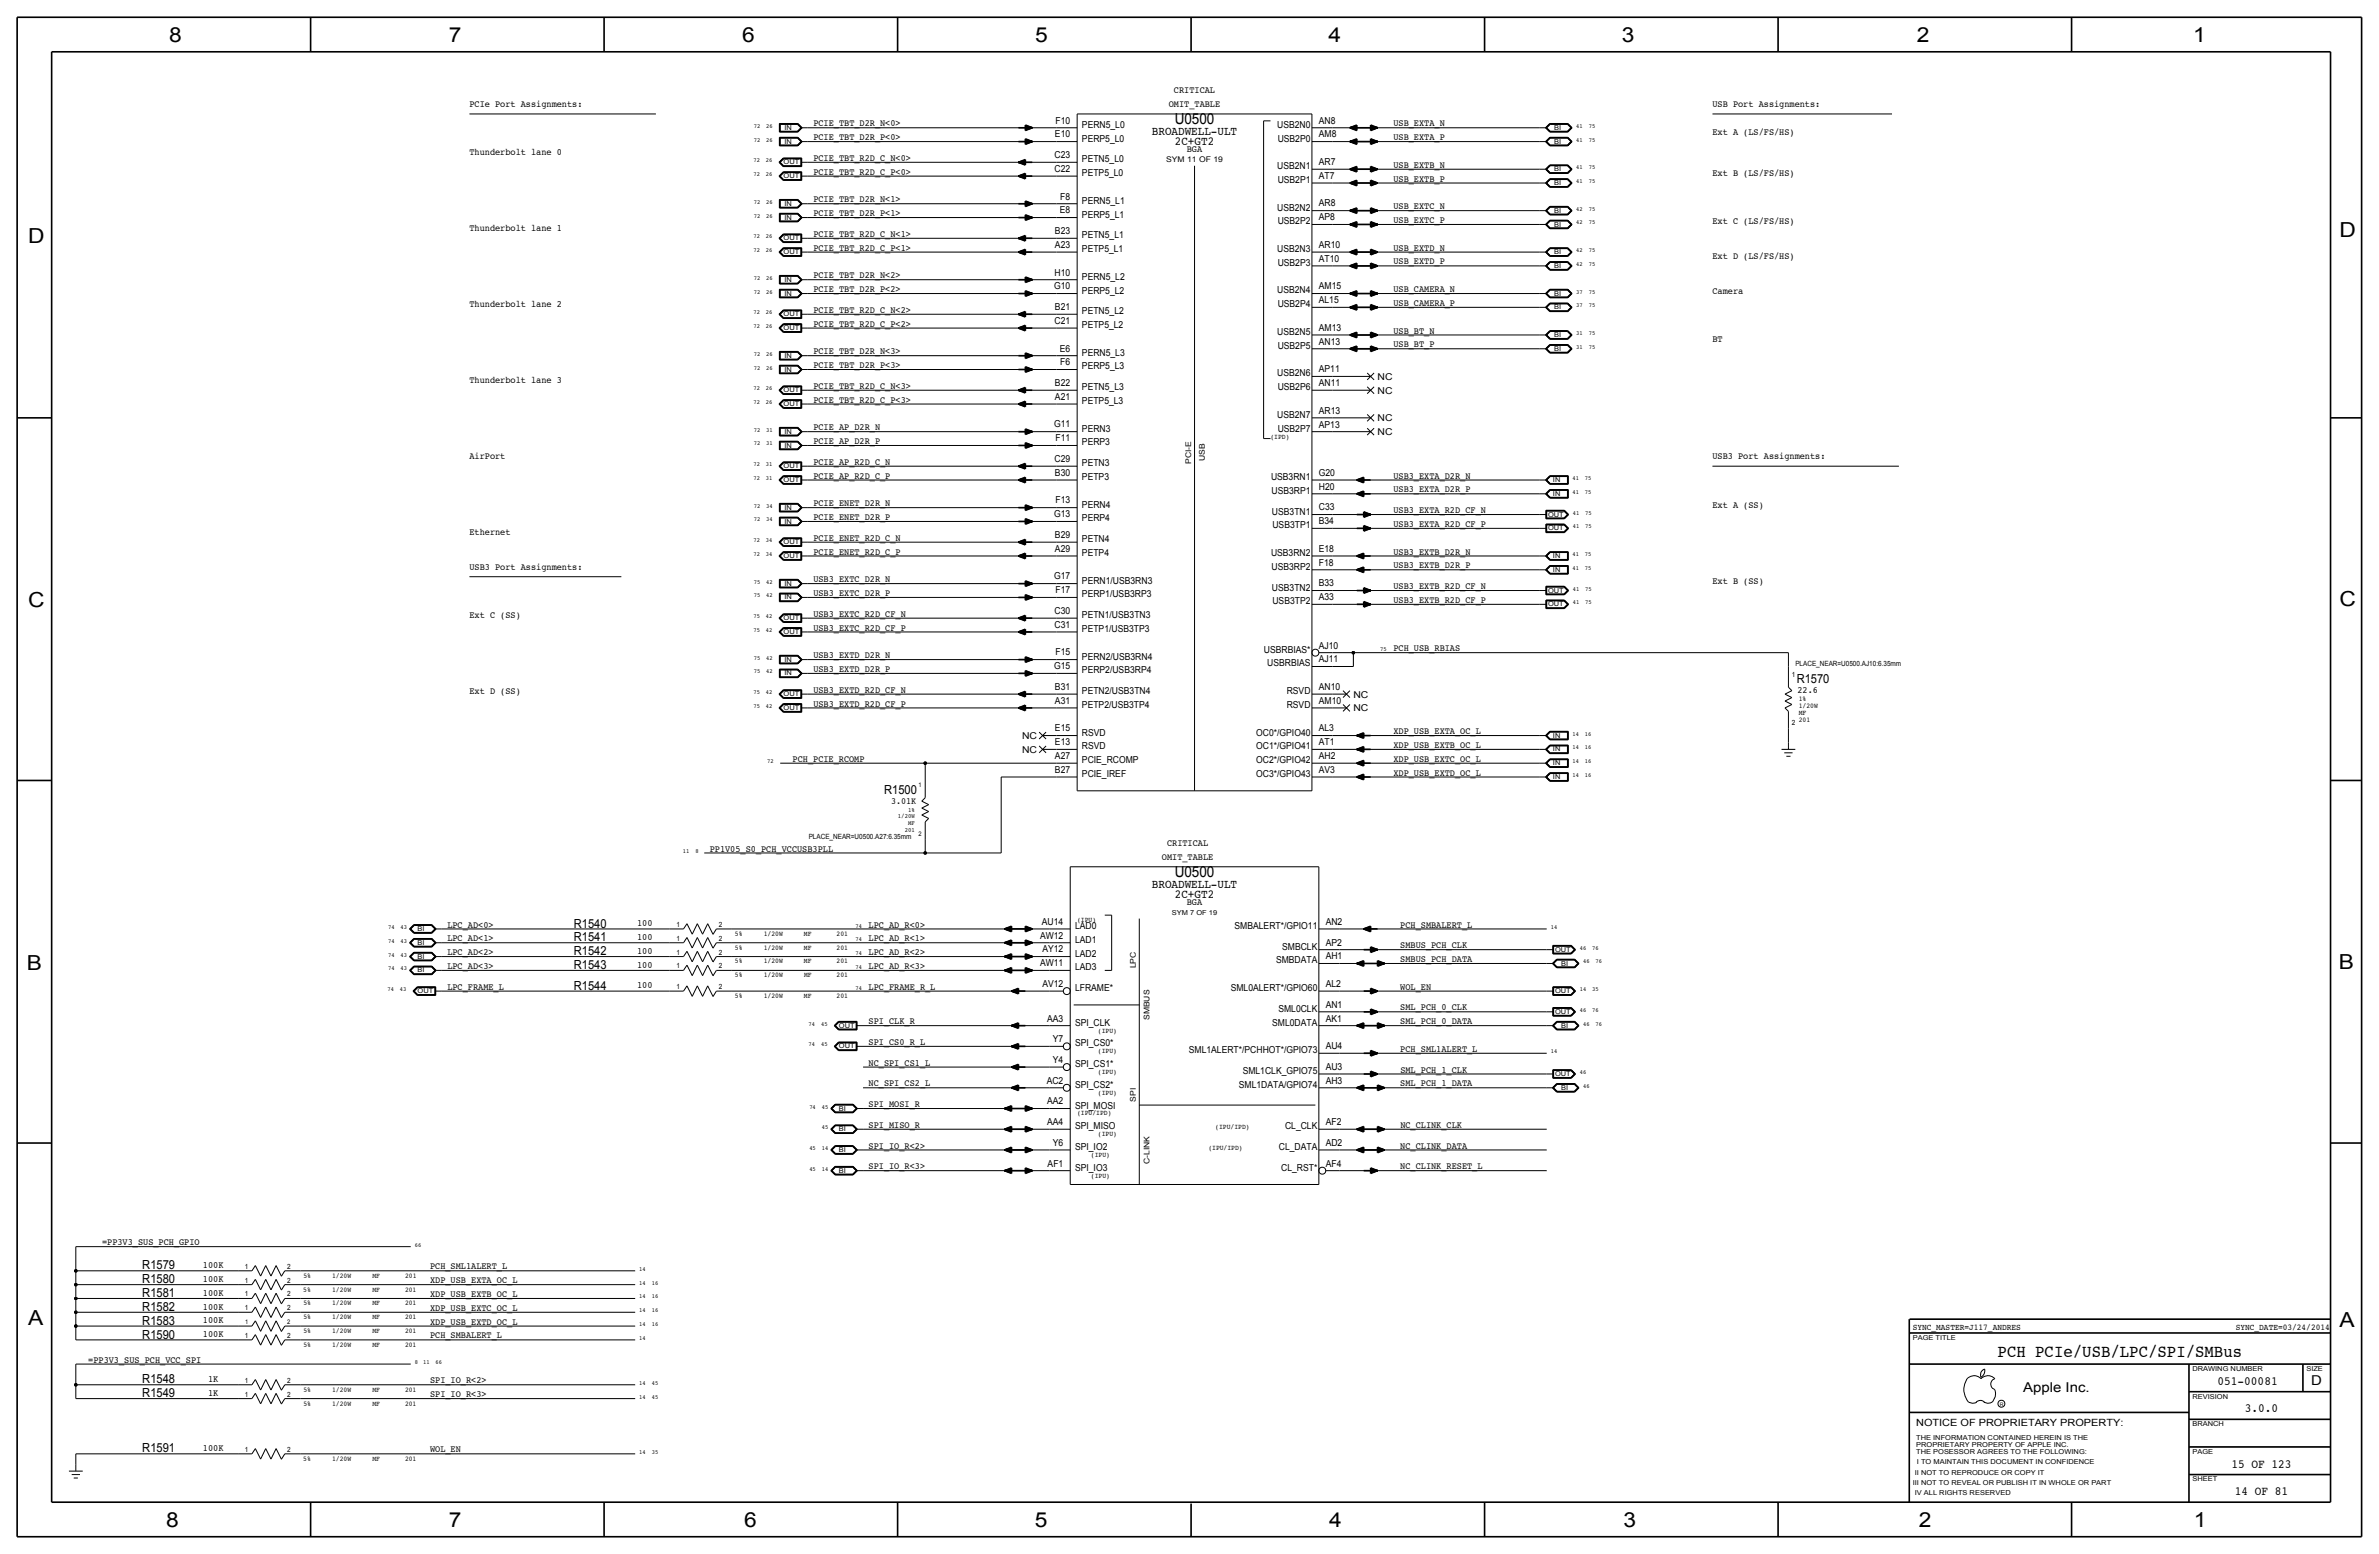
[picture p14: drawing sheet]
<svg xmlns="http://www.w3.org/2000/svg" width="875mm" height="572mm" viewBox="0 0 875 572" stroke-linecap="round" stroke-linejoin="round" font-family="sans-serif">
<defs><g id="words">
<g font-size="7.6">
<text x="62.2" y="15.5">8</text>
<text x="165" y="15.5">7</text>
<text x="273" y="15.5">6</text>
<text x="380.7" y="15.5">5</text>
<text x="488.6" y="15.5">4</text>
<text x="596.6" y="15.5">3</text>
<text x="705.1" y="15.5">2</text>
<text x="806.7" y="15.5">1</text>
<text x="10.4" y="89.4">D</text>
<text x="860.5" y="87.1">D</text>
<text x="10.4" y="223.3">C</text>
<text x="860.5" y="222.8">C</text>
<text x="9.8" y="356.6">B</text>
<text x="860.2" y="356.4">B</text>
<text x="10.4" y="487.4">A</text>
<text x="860.5" y="488.2">A</text>
<text x="61.2" y="561.6">8</text>
<text x="165" y="561.6">7</text>
<text x="273.8" y="561.6">6</text>
<text x="380.7" y="561.6">5</text>
<text x="488.9" y="561.6">4</text>
<text x="597.1" y="561.6">3</text>
<text x="705.8" y="561.6">2</text>
<text x="806.9" y="561.6">1</text>
</g>
<text font-size="6.5" x="734.7" y="499.1">PCH PCIe/USB/LPC/SPI/SMBus</text>
<g font-size="5.6">
<text x="432.1" y="45.7">U0500</text>
<text x="432.1" y="322.6">U0500</text>
</g>
<g font-size="5">
<text x="850.1" y="509.3">D</text>
<text x="744.2" y="511.8">Apple Inc.</text>
</g>
<g font-size="4.6">
<text x="660.9" y="251.2">R1570</text>
<text x="325.2" y="291.8">R1500</text>
<text x="211.1" y="341.1">R1540</text>
<text x="211.1" y="346.2">R1541</text>
<text x="211.1" y="351.3">R1542</text>
<text x="211.1" y="356.4">R1543</text>
<text x="211.1" y="364">R1544</text>
<text x="52.3" y="466.9">R1579</text>
<text x="52.3" y="471.9">R1580</text>
<text x="52.3" y="477">R1581</text>
<text x="52.3" y="482.1">R1582</text>
<text x="52.3" y="487.2">R1583</text>
<text x="52.3" y="492.3">R1590</text>
<text x="52.3" y="508.8">R1548</text>
<text x="815.7" y="509.3">051-00081</text>
<text x="52.3" y="513.8">R1549</text>
<text x="825.7" y="519.4">3.0.0</text>
<text x="52.3" y="534.2">R1591</text>
<text x="820.8" y="539.7">15 OF 123</text>
<text x="822" y="549.9">14 OF 81</text>
</g>
<g font-size="4.5">
<text x="423.7" y="49.5">BROADWELL-ULT</text>
<text x="432.1" y="53.3">2C+GT2</text>
<text x="423.7" y="326.4">BROADWELL-ULT</text>
<text x="432.1" y="330.2">2C+GT2</text>
</g>
<text font-size="3.7" x="704.8" y="524.5">NOTICE OF PROPRIETARY PROPERTY:</text>
<g font-size="3.5">
<text x="431.8" y="34.3">CRITICAL</text>
<text x="172.7" y="39.4">PCIe Port Assignments:</text>
<text x="429.9" y="39.4">OMIT_TABLE</text>
<text x="629.9" y="39.4">USB Port Assignments:</text>
<text x="299.2" y="46.5">PCIE_TBT_D2R_N&lt;0&gt;</text>
<text x="388.2" y="45.5">F10</text>
<text x="398" y="47">PERN5_L0</text>
<text x="469.8" y="47">USB2N0</text>
<text x="485.1" y="45.5">AN8</text>
<text x="512.5" y="46.5">USB_EXTA_N</text>
<text x="299.2" y="51.6">PCIE_TBT_D2R_P&lt;0&gt;</text>
<text x="388" y="50.5">E10</text>
<text x="398" y="52.1">PERP5_L0</text>
<text x="470" y="52.1">USB2P0</text>
<text x="485.1" y="50.5">AM8</text>
<text x="512.5" y="51.6">USB_EXTA_P</text>
<text x="629.9" y="49.5">Ext A (LS/FS/HS)</text>
<text x="172.7" y="57.1">Thunderbolt lane 0</text>
<text x="299.2" y="59.2">PCIE_TBT_R2D_C_N&lt;0&gt;</text>
<text x="387.9" y="58.2">C23</text>
<text x="398" y="59.7">PETN5_L0</text>
<text x="436.5" y="55.9">BGA</text>
<text x="299.2" y="64.3">PCIE_TBT_R2D_C_P&lt;0&gt;</text>
<text x="387.9" y="63.2">C22</text>
<text x="398" y="64.8">PETP5_L0</text>
<text x="469.8" y="62.2">USB2N1</text>
<text x="485.1" y="65.8">AT7</text>
<text x="485.1" y="60.7">AR7</text>
<text x="512.5" y="61.7">USB_EXTB_N</text>
<text x="629.9" y="64.8">Ext B (LS/FS/HS)</text>
<text x="470" y="67.3">USB2P1</text>
<text x="512.5" y="66.8">USB_EXTB_P</text>
<text x="299.2" y="74.4">PCIE_TBT_D2R_N&lt;1&gt;</text>
<text x="390" y="73.4">F8</text>
<text x="398" y="74.9">PERN5_L1</text>
<text x="469.8" y="77.5">USB2N2</text>
<text x="485.1" y="75.9">AR8</text>
<text x="512.5" y="76.9">USB_EXTC_N</text>
<text x="299.2" y="79.5">PCIE_TBT_D2R_P&lt;1&gt;</text>
<text x="389.8" y="78.5">E8</text>
<text x="398" y="80">PERP5_L1</text>
<text x="470" y="82.5">USB2P2</text>
<text x="485.1" y="81">AP8</text>
<text x="512.5" y="82">USB_EXTC_P</text>
<text x="629.9" y="82.5">Ext C (LS/FS/HS)</text>
<text x="172.7" y="85.1">Thunderbolt lane 1</text>
<text x="299.2" y="87.1">PCIE_TBT_R2D_C_N&lt;1&gt;</text>
<text x="388" y="86.1">B23</text>
<text x="398" y="87.6">PETN5_L1</text>
<text x="299.2" y="92.2">PCIE_TBT_R2D_C_P&lt;1&gt;</text>
<text x="388" y="91.2">A23</text>
<text x="398" y="92.7">PETP5_L1</text>
<text x="469.8" y="92.7">USB2N3</text>
<text x="485.1" y="91.2">AR10</text>
<text x="512.5" y="92.2">USB_EXTD_N</text>
<text x="629.9" y="95.2">Ext D (LS/FS/HS)</text>
<text x="387.9" y="101.3">H10</text>
<text x="470" y="97.8">USB2P3</text>
<text x="485.1" y="96.3">AT10</text>
<text x="512.5" y="97.3">USB_EXTD_P</text>
<text x="299.2" y="107.4">PCIE_TBT_D2R_P&lt;2&gt;</text>
<text x="299.2" y="102.4">PCIE_TBT_D2R_N&lt;2&gt;</text>
<text x="387.7" y="106.4">G10</text>
<text x="398" y="102.9">PERN5_L2</text>
<text x="398" y="107.9">PERP5_L2</text>
<text x="469.8" y="107.9">USB2N4</text>
<text x="485.1" y="106.4">AM15</text>
<text x="512.5" y="107.4">USB_CAMERA_N</text>
<text x="629.9" y="107.9">Camera</text>
<text x="172.7" y="113">Thunderbolt lane 2</text>
<text x="470" y="113">USB2P4</text>
<text x="485.1" y="111.5">AL15</text>
<text x="512.5" y="112.5">USB_CAMERA_P</text>
<text x="299.2" y="115.1">PCIE_TBT_R2D_C_N&lt;2&gt;</text>
<text x="387.9" y="119.1">C21</text>
<text x="388" y="114">B21</text>
<text x="398" y="115.6">PETN5_L2</text>
<text x="299.2" y="120.1">PCIE_TBT_R2D_C_P&lt;2&gt;</text>
<text x="398" y="120.6">PETP5_L2</text>
<text x="469.8" y="123.2">USB2N5</text>
<text x="485.1" y="121.7">AM13</text>
<text x="512.5" y="122.7">USB_BT_N</text>
<text x="629.9" y="125.7">BT</text>
<text x="299.2" y="130.3">PCIE_TBT_D2R_N&lt;3&gt;</text>
<text x="389.8" y="129.3">E6</text>
<text x="398" y="130.8">PERN5_L3</text>
<text x="470" y="128.3">USB2P5</text>
<text x="485.1" y="126.7">AN13</text>
<text x="512.5" y="127.8">USB_BT_P</text>
<text x="299.2" y="135.4">PCIE_TBT_D2R_P&lt;3&gt;</text>
<text x="390" y="134.4">F6</text>
<text x="398" y="135.9">PERP5_L3</text>
<text x="485.1" y="136.9">AP11</text>
<text x="172.7" y="141">Thunderbolt lane 3</text>
<text x="299.2" y="143">PCIE_TBT_R2D_C_N&lt;3&gt;</text>
<text x="388" y="142">B22</text>
<text x="398" y="143.5">PETN5_L3</text>
<text x="469.8" y="138.4">USB2N6</text>
<text x="470" y="143.5">USB2P6</text>
<text x="485.1" y="142">AN11</text>
<text x="506.7" y="139.7">NC</text>
<text x="299.2" y="148.1">PCIE_TBT_R2D_C_P&lt;3&gt;</text>
<text x="388" y="147.1">A21</text>
<text x="398" y="148.6">PETP5_L3</text>
<text x="506.7" y="144.8">NC</text>
<text x="469.8" y="153.7">USB2N7</text>
<text x="485.1" y="152.1">AR13</text>
<text x="506.7" y="154.9">NC</text>
<text x="299.2" y="158.2">PCIE_AP_D2R_N</text>
<text x="387.7" y="157.2">G11</text>
<text x="398" y="158.7">PERN3</text>
<text x="470" y="158.7">USB2P7</text>
<text x="485.1" y="157.2">AP13</text>
<text x="506.7" y="160">NC</text>
<text x="299.2" y="163.3">PCIE_AP_D2R_P</text>
<text x="388.2" y="162.3">F11</text>
<text x="398" y="163.8">PERP3</text>
<text x="172.7" y="168.9">AirPort</text>
<text x="299.2" y="170.9">PCIE_AP_R2D_C_N</text>
<text x="387.9" y="169.9">C29</text>
<text x="398" y="171.4">PETN3</text>
<text x="629.9" y="168.9">USB3 Port Assignments:</text>
<text x="299.2" y="176">PCIE_AP_R2D_C_P</text>
<text x="388" y="175">B30</text>
<text x="398" y="176.5">PETP3</text>
<text x="467.5" y="176.5">USB3RN1</text>
<text x="485.1" y="175">G20</text>
<text x="512.5" y="176">USB3_EXTA_D2R_N</text>
<text x="388.2" y="185.2">F13</text>
<text x="467.7" y="181.6">USB3RP1</text>
<text x="485.1" y="180.1">H20</text>
<text x="512.5" y="181.1">USB3_EXTA_D2R_P</text>
<text x="299.2" y="191.3">PCIE_ENET_D2R_P</text>
<text x="299.2" y="186.2">PCIE_ENET_D2R_N</text>
<text x="387.7" y="190.2">G13</text>
<text x="398" y="186.7">PERN4</text>
<text x="398" y="191.8">PERP4</text>
<text x="467.9" y="189.2">USB3TN1</text>
<text x="485.1" y="187.7">C33</text>
<text x="512.5" y="188.7">USB3_EXTA_R2D_CF_N</text>
<text x="629.9" y="186.7">Ext A (SS)</text>
<text x="172.7" y="196.9">Ethernet</text>
<text x="388" y="197.9">B29</text>
<text x="468" y="194.3">USB3TP1</text>
<text x="485.1" y="192.8">B34</text>
<text x="512.5" y="193.8">USB3_EXTA_R2D_CF_P</text>
<text x="299.2" y="204">PCIE_ENET_R2D_C_P</text>
<text x="299.2" y="198.9">PCIE_ENET_R2D_C_N</text>
<text x="388" y="202.9">A29</text>
<text x="398" y="199.4">PETN4</text>
<text x="485.1" y="202.9">E18</text>
<text x="512.5" y="204">USB3_EXTB_D2R_N</text>
<text x="172.7" y="209.6">USB3 Port Assignments:</text>
<text x="398" y="204.5">PETP4</text>
<text x="467.5" y="204.5">USB3RN2</text>
<text x="467.7" y="209.5">USB3RP2</text>
<text x="485.1" y="208">F18</text>
<text x="512.5" y="209">USB3_EXTB_D2R_P</text>
<text x="299.2" y="214.1">USB3_EXTC_D2R_N</text>
<text x="387.7" y="213.1">G17</text>
<text x="398" y="214.6">PERN1/USB3RN3</text>
<text x="485.1" y="215.6">B33</text>
<text x="629.9" y="214.6">Ext B (SS)</text>
<text x="299.2" y="219.2">USB3_EXTC_D2R_P</text>
<text x="388.2" y="218.2">F17</text>
<text x="398" y="219.7">PERP1/USB3RP3</text>
<text x="467.9" y="217.2">USB3TN2</text>
<text x="485.1" y="220.7">A33</text>
<text x="512.5" y="216.7">USB3_EXTB_R2D_CF_N</text>
<text x="512.5" y="221.7">USB3_EXTB_R2D_CF_P</text>
<text x="172.7" y="227.3">Ext C (SS)</text>
<text x="299.2" y="226.8">USB3_EXTC_R2D_CF_N</text>
<text x="387.9" y="225.8">C30</text>
<text x="398" y="227.3">PETN1/USB3TN3</text>
<text x="468" y="222.3">USB3TP2</text>
<text x="299.2" y="231.9">USB3_EXTC_R2D_CF_P</text>
<text x="387.9" y="230.9">C31</text>
<text x="398" y="232.4">PETP1/USB3TP3</text>
<text x="485.1" y="238.5">AJ10</text>
<text x="512.5" y="239.5">PCH_USB_RBIAS</text>
<text x="299.2" y="242.1">USB3_EXTD_D2R_N</text>
<text x="388.2" y="241">F15</text>
<text x="398" y="242.6">PERN2/USB3RN4</text>
<text x="464.9" y="240">USBRBIAS*</text>
<text x="466.1" y="245.1">USBRBIAS</text>
<text x="485.1" y="243.6">AJ11</text>
<text x="299.2" y="247.1">USB3_EXTD_D2R_P</text>
<text x="387.7" y="246.1">G15</text>
<text x="398" y="247.6">PERP2/USB3RP4</text>
<text x="172.7" y="255.3">Ext D (SS)</text>
<text x="299.2" y="254.8">USB3_EXTD_R2D_CF_N</text>
<text x="388" y="253.7">B31</text>
<text x="398" y="255.3">PETN2/USB3TN4</text>
<text x="473.3" y="255.3">RSVD</text>
<text x="485.1" y="253.7">AN10</text>
<text x="497.8" y="256.5">NC</text>
<text x="661.1" y="255">22.6</text>
<text x="299.2" y="259.8">USB3_EXTD_R2D_CF_P</text>
<text x="388" y="258.8">A31</text>
<text x="398" y="260.3">PETP2/USB3TP4</text>
<text x="473.3" y="260.3">RSVD</text>
<text x="485.1" y="258.8">AM10</text>
<text x="497.8" y="261.6">NC</text>
<text x="388" y="269">E15</text>
<text x="485.1" y="269">AL3</text>
<text x="512.5" y="270">XDP_USB_EXTA_OC_L</text>
<text x="375.9" y="271.8">NC</text>
<text x="388" y="274.1">E13</text>
<text x="398" y="270.5">RSVD</text>
<text x="398" y="275.6">RSVD</text>
<text x="462.1" y="270.5">OC0*/GPIO40</text>
<text x="462.1" y="275.6">OC1*/GPIO41</text>
<text x="485.1" y="274.1">AT1</text>
<text x="512.5" y="275.1">XDP_USB_EXTB_OC_L</text>
<text x="291.5" y="280.2">PCH_PCIE_RCOMP</text>
<text x="375.9" y="276.9">NC</text>
<text x="388" y="279.1">A27</text>
<text x="398" y="280.7">PCIE_RCOMP</text>
<text x="462.1" y="280.7">OC2*/GPIO42</text>
<text x="485.1" y="279.1">AH2</text>
<text x="512.5" y="280.1">XDP_USB_EXTC_OC_L</text>
<text x="388" y="284.2">B27</text>
<text x="398" y="285.7">PCIE_IREF</text>
<text x="462.1" y="285.7">OC3*/GPIO43</text>
<text x="485.1" y="284.2">AV3</text>
<text x="512.5" y="285.2">XDP_USB_EXTD_OC_L</text>
<text x="327.8" y="295.7">3.01K</text>
<text x="429.3" y="311.1">CRITICAL</text>
<text x="261.1" y="313.2">PP1V05_S0_PCH_VCCUSB3PLL</text>
<text x="427.4" y="316.2">OMIT_TABLE</text>
<text x="436.5" y="332.7">BGA</text>
<text x="164.5" y="341.1">LPC_AD&lt;0&gt;</text>
<text x="234.3" y="340.6">100</text>
<text x="319.5" y="341.1">LPC_AD_R&lt;0&gt;</text>
<text x="383.2" y="340.1">AU14</text>
<text x="395.4" y="341.6">LAD0</text>
<text x="454.1" y="341.6">SMBALERT*/GPIO11</text>
<text x="487.6" y="340.1">AN2</text>
<text x="515.1" y="341.1">PCH_SMBALERT_L</text>
<text x="164.5" y="346.2">LPC_AD&lt;1&gt;</text>
<text x="234.3" y="345.7">100</text>
<text x="319.5" y="346.2">LPC_AD_R&lt;1&gt;</text>
<text x="382.5" y="345.2">AW12</text>
<text x="395.4" y="346.7">LAD1</text>
<text x="487.6" y="347.7">AP2</text>
<text x="164.5" y="351.3">LPC_AD&lt;2&gt;</text>
<text x="234.3" y="350.8">100</text>
<text x="319.5" y="351.3">LPC_AD_R&lt;2&gt;</text>
<text x="383.4" y="350.3">AY12</text>
<text x="395.4" y="351.8">LAD2</text>
<text x="471.6" y="349.2">SMBCLK</text>
<text x="487.6" y="352.8">AH1</text>
<text x="515.1" y="348.7">SMBUS_PCH_CLK</text>
<text x="515.1" y="353.8">SMBUS_PCH_DATA</text>
<text x="164.5" y="356.4">LPC_AD&lt;3&gt;</text>
<text x="234.3" y="355.9">100</text>
<text x="319.5" y="356.4">LPC_AD_R&lt;3&gt;</text>
<text x="382.5" y="355.4">AW11</text>
<text x="395.4" y="356.9">LAD3</text>
<text x="469.3" y="354.3">SMBDATA</text>
<text x="164.5" y="364">LPC_FRAME_L</text>
<text x="234.3" y="363.5">100</text>
<text x="319.5" y="364">LPC_FRAME_R_L</text>
<text x="383.4" y="363">AV12</text>
<text x="395.4" y="364.5">LFRAME*</text>
<text x="452.7" y="364.5">SML0ALERT*/GPIO60</text>
<text x="487.6" y="363">AL2</text>
<text x="515.1" y="364">WOL_EN</text>
<text x="487.6" y="370.6">AN1</text>
<text x="515.1" y="371.6">SML_PCH_0_CLK</text>
<text x="319.5" y="376.7">SPI_CLK_R</text>
<text x="385.2" y="375.7">AA3</text>
<text x="395.4" y="377.2">SPI_CLK</text>
<text x="467.9" y="377.2">SML0DATA</text>
<text x="470.2" y="372.1">SML0CLK</text>
<text x="487.6" y="375.7">AK1</text>
<text x="515.1" y="376.7">SML_PCH_0_DATA</text>
<text x="387.3" y="383.3">Y7</text>
<text x="319.5" y="384.3">SPI_CS0_R_L</text>
<text x="395.4" y="384.8">SPI_CS0*</text>
<text x="437.3" y="387.4">SML1ALERT*/PCHHOT*/GPIO73</text>
<text x="487.6" y="385.8">AU4</text>
<text x="515.1" y="386.8">PCH_SML1ALERT_L</text>
<text x="319.5" y="391.9">NC_SPI_CS1_L</text>
<text x="387.3" y="390.9">Y4</text>
<text x="395.4" y="392.4">SPI_CS1*</text>
<text x="457.1" y="395">SML1CLK_GPIO75</text>
<text x="487.6" y="393.4">AU3</text>
<text x="515.1" y="394.5">SML_PCH_1_CLK</text>
<text x="319.5" y="399.5">NC_SPI_CS2_L</text>
<text x="385" y="398.5">AC2</text>
<text x="395.4" y="400">SPI_CS2*</text>
<text x="455.7" y="400.1">SML1DATA/GPIO74</text>
<text x="487.6" y="398.5">AH3</text>
<text x="515.1" y="399.5">SML_PCH_1_DATA</text>
<text x="319.5" y="407.2">SPI_MOSI_R</text>
<text x="385.2" y="406.1">AA2</text>
<text x="395.4" y="407.7">SPI_MOSI</text>
<text x="385.2" y="413.8">AA4</text>
<text x="487.6" y="413.8">AF2</text>
<text x="319.5" y="414.8">SPI_MISO_R</text>
<text x="395.4" y="415.3">SPI_MISO</text>
<text x="472.7" y="415.3">CL_CLK</text>
<text x="515.1" y="414.8">NC_CLINK_CLK</text>
<text x="319.5" y="422.4">SPI_IO_R&lt;2&gt;</text>
<text x="387.3" y="421.4">Y6</text>
<text x="395.4" y="422.9">SPI_IO2</text>
<text x="470.4" y="422.9">CL_DATA</text>
<text x="487.6" y="421.4">AD2</text>
<text x="515.1" y="422.4">NC_CLINK_DATA</text>
<text x="319.5" y="430">SPI_IO_R&lt;3&gt;</text>
<text x="385.3" y="429">AF1</text>
<text x="395.4" y="430.5">SPI_IO3</text>
<text x="471.3" y="430.5">CL_RST*</text>
<text x="487.6" y="429">AF4</text>
<text x="515.1" y="430">NC_CLINK_RESET_L</text>
<text x="37.5" y="458">=PP3V3_SUS_PCH_GPIO</text>
<text x="74.7" y="466.3">100K</text>
<text x="158.2" y="466.8">PCH_SML1ALERT_L</text>
<text x="74.7" y="471.4">100K</text>
<text x="158.2" y="471.9">XDP_USB_EXTA_OC_L</text>
<text x="74.7" y="476.5">100K</text>
<text x="158.2" y="477">XDP_USB_EXTB_OC_L</text>
<text x="74.7" y="481.6">100K</text>
<text x="158.2" y="482.1">XDP_USB_EXTC_OC_L</text>
<text x="74.7" y="486.7">100K</text>
<text x="74.7" y="491.7">100K</text>
<text x="158.2" y="487.2">XDP_USB_EXTD_OC_L</text>
<text x="158.2" y="492.2">PCH_SMBALERT_L</text>
<text x="32.5" y="501.1">=PP3V3_SUS_PCH_VCC_SPI</text>
<text x="76.5" y="508.3">1K</text>
<text x="158.2" y="508.8">SPI_IO_R&lt;2&gt;</text>
<text x="76.5" y="513.3">1K</text>
<text x="158.2" y="513.8">SPI_IO_R&lt;3&gt;</text>
<text x="74.7" y="533.7">100K</text>
<text x="158.2" y="534.2">WOL_EN</text>
</g>
<g font-size="3.2">
<text x="703.5" y="488.9">SYNC_MASTER=J117_ANDRES</text>
<text x="822.3" y="488.9">SYNC_DATE=03/24/2014</text>
</g>
<g font-size="2.9">
<text x="428.9" y="59.7">SYM 11 OF 19</text>
<text x="438.1" y="170.6" transform="rotate(-90 438.1 170.6)">PCI-E</text>
<text x="443.2" y="169.6" transform="rotate(-90 443.2 169.6)">USB</text>
<text x="417.8" y="356.1" transform="rotate(-90 417.8 356.1)">LPC</text>
<text x="422.9" y="375.2" transform="rotate(-90 422.9 375.2)">SMBUS</text>
<text x="417.8" y="405.1" transform="rotate(-90 417.8 405.1)">SPI</text>
<text x="422.9" y="428.1" transform="rotate(-90 422.9 428.1)">C-LINK</text>
</g>
<g font-size="2.6">
<text x="467.3" y="161.3">(IPD)</text>
<text x="660.3" y="245.1">PLACE_NEAR=U0500.AJ10:6.35mm</text>
<text x="659.1" y="248.9">1</text>
<text x="661.6" y="257.8">1%</text>
<text x="661.6" y="260.4">1/20W</text>
<text x="661.6" y="262.9">MF</text>
<text x="659.1" y="266.7">2</text>
<text x="661.6" y="265.4">201</text>
<text x="297.5" y="308.6">PLACE_NEAR=U0500.A27:6.35mm</text>
<text x="248.8" y="340.9">1</text>
<text x="264.4" y="340.9">2</text>
<text x="396.2" y="339.1">(IPU)</text>
<text x="248.8" y="345.9">1</text>
<text x="264.4" y="345.9">2</text>
<text x="270.3" y="344.2">5%</text>
<text x="280.9" y="344.2">1/20W</text>
<text x="295.7" y="344.2">MF</text>
<text x="307.7" y="344.2">201</text>
<text x="248.8" y="351">1</text>
<text x="264.4" y="351">2</text>
<text x="270.3" y="349.2">5%</text>
<text x="280.9" y="349.2">1/20W</text>
<text x="295.7" y="349.2">MF</text>
<text x="307.7" y="349.2">201</text>
<text x="248.8" y="356.1">1</text>
<text x="264.4" y="356.1">2</text>
<text x="270.3" y="354.3">5%</text>
<text x="270.3" y="359.4">5%</text>
<text x="280.9" y="354.3">1/20W</text>
<text x="280.9" y="359.4">1/20W</text>
<text x="295.7" y="354.3">MF</text>
<text x="295.7" y="359.4">MF</text>
<text x="307.7" y="354.3">201</text>
<text x="307.7" y="359.4">201</text>
<text x="248.8" y="363.7">1</text>
<text x="264.4" y="363.7">2</text>
<text x="270.3" y="367">5%</text>
<text x="280.9" y="367">1/20W</text>
<text x="295.7" y="367">MF</text>
<text x="307.7" y="367">201</text>
<text x="403.8" y="379.7">(IPU)</text>
<text x="403.8" y="387.4">(IPU)</text>
<text x="403.8" y="395">(IPU)</text>
<text x="403.8" y="402.6">(IPU)</text>
<text x="396.2" y="410.2">(IPU/IPD)</text>
<text x="403.8" y="417.8">(IPU)</text>
<text x="447" y="415.3">(IPU/IPD)</text>
<text x="401.3" y="425.5">(IPU)</text>
<text x="444.4" y="422.9">(IPU/IPD)</text>
<text x="401.3" y="433.1">(IPU)</text>
<text x="90.1" y="466.6">1</text>
<text x="105.6" y="466.6">2</text>
<text x="90.1" y="471.7">1</text>
<text x="105.6" y="471.7">2</text>
<text x="111.6" y="469.9">5%</text>
<text x="122.2" y="469.9">1/20W</text>
<text x="137" y="469.9">MF</text>
<text x="149" y="469.9">201</text>
<text x="90.1" y="476.8">1</text>
<text x="105.6" y="476.8">2</text>
<text x="111.6" y="475">5%</text>
<text x="122.2" y="475">1/20W</text>
<text x="137" y="475">MF</text>
<text x="149" y="475">201</text>
<text x="90.1" y="481.8">1</text>
<text x="105.6" y="481.8">2</text>
<text x="111.6" y="485.1">5%</text>
<text x="111.6" y="480.1">5%</text>
<text x="122.2" y="485.1">1/20W</text>
<text x="122.2" y="480.1">1/20W</text>
<text x="137" y="485.1">MF</text>
<text x="137" y="480.1">MF</text>
<text x="149" y="485.1">201</text>
<text x="149" y="480.1">201</text>
<text x="90.1" y="492">1</text>
<text x="105.6" y="492">2</text>
<text x="111.6" y="490.2">5%</text>
<text x="122.2" y="490.2">1/20W</text>
<text x="137" y="490.2">MF</text>
<text x="149" y="490.2">201</text>
<text x="111.6" y="495.3">5%</text>
<text x="122.2" y="495.3">1/20W</text>
<text x="137" y="495.3">MF</text>
<text x="149" y="495.3">201</text>
<text x="90.1" y="508.5">1</text>
<text x="105.6" y="508.5">2</text>
<text x="90.1" y="513.6">1</text>
<text x="105.6" y="513.6">2</text>
<text x="111.6" y="511.8">5%</text>
<text x="122.2" y="511.8">1/20W</text>
<text x="137" y="511.8">MF</text>
<text x="149" y="511.8">201</text>
<text x="111.6" y="516.9">5%</text>
<text x="122.2" y="516.9">1/20W</text>
<text x="137" y="516.9">MF</text>
<text x="149" y="516.9">201</text>
<text x="90.1" y="533.9">1</text>
<text x="105.6" y="533.9">2</text>
<text x="111.6" y="537.2">5%</text>
<text x="122.2" y="537.2">1/20W</text>
<text x="137" y="537.2">MF</text>
<text x="149" y="537.2">201</text>
</g>
<g font-size="2.5">
<text x="288.5" y="47.8">IN</text>
<text x="571.7" y="47.8">BI</text>
<text x="288.5" y="52.8">IN</text>
<text x="571.7" y="52.8">BI</text>
<text x="288.2" y="65.5">OUT</text>
<text x="288.2" y="60.5">OUT</text>
<text x="571.7" y="63">BI</text>
<text x="571.7" y="68.1">BI</text>
<text x="288.5" y="75.7">IN</text>
<text x="288.5" y="80.8">IN</text>
<text x="571.7" y="78.2">BI</text>
<text x="571.7" y="83.3">BI</text>
<text x="288.2" y="88.4">OUT</text>
<text x="288.2" y="93.5">OUT</text>
<text x="571.7" y="93.5">BI</text>
<text x="571.7" y="98.6">BI</text>
<text x="288.5" y="103.6">IN</text>
<text x="288.5" y="108.7">IN</text>
<text x="571.7" y="108.7">BI</text>
<text x="571.7" y="113.8">BI</text>
<text x="288.2" y="116.3">OUT</text>
<text x="288.2" y="121.4">OUT</text>
<text x="571.7" y="124">BI</text>
<text x="288.5" y="131.6">IN</text>
<text x="571.7" y="129">BI</text>
<text x="288.5" y="136.7">IN</text>
<text x="288.2" y="149.4">OUT</text>
<text x="288.2" y="144.3">OUT</text>
<text x="288.5" y="159.5">IN</text>
<text x="288.5" y="164.6">IN</text>
<text x="288.2" y="172.2">OUT</text>
<text x="288.2" y="177.3">OUT</text>
<text x="571.2" y="177.3">IN</text>
<text x="571.2" y="182.4">IN</text>
<text x="288.5" y="187.5">IN</text>
<text x="569.4" y="190">OUT</text>
<text x="288.5" y="192.5">IN</text>
<text x="569.4" y="195.1">OUT</text>
<text x="288.2" y="200.2">OUT</text>
<text x="288.2" y="205.2">OUT</text>
<text x="571.2" y="205.2">IN</text>
<text x="288.5" y="215.4">IN</text>
<text x="571.2" y="210.3">IN</text>
<text x="288.5" y="220.5">IN</text>
<text x="569.4" y="217.9">OUT</text>
<text x="569.4" y="223">OUT</text>
<text x="288.2" y="233.2">OUT</text>
<text x="288.2" y="228.1">OUT</text>
<text x="288.5" y="243.3">IN</text>
<text x="288.5" y="248.4">IN</text>
<text x="288.2" y="256">OUT</text>
<text x="288.2" y="261.1">OUT</text>
<text x="571.2" y="271.3">IN</text>
<text x="571.2" y="281.4">IN</text>
<text x="571.2" y="276.4">IN</text>
<text x="571.2" y="286.5">IN</text>
<text x="431" y="336.6">SYM 7 OF 19</text>
<text x="153.6" y="342.4">BI</text>
<text x="153.6" y="347.5">BI</text>
<text x="153.6" y="352.6">BI</text>
<text x="572" y="350">OUT</text>
<text x="153.6" y="357.6">BI</text>
<text x="574.2" y="355.1">BI</text>
<text x="153.6" y="365.3">OUT</text>
<text x="572" y="365.3">OUT</text>
<text x="308.6" y="378">OUT</text>
<text x="572" y="372.9">OUT</text>
<text x="574.2" y="378">BI</text>
<text x="308.6" y="385.6">OUT</text>
<text x="572" y="395.7">OUT</text>
<text x="574.2" y="400.8">BI</text>
<text x="308.6" y="408.4">BI</text>
<text x="308.6" y="416.1">BI</text>
<text x="308.6" y="423.7">BI</text>
<text x="308.6" y="431.3">BI</text>
<text x="703.5" y="492.8">PAGE TITLE</text>
<text x="806.4" y="504.2">DRAWING NUMBER</text>
<text x="848.3" y="504.2">SIZE</text>
<text x="806.4" y="514.4">REVISION</text>
<text x="806.4" y="524.5">BRANCH</text>
<text x="704.8" y="532.1">PROPRIETARY PROPERTY OF APPLE INC.</text>
<text x="704.8" y="529.6">THE INFORMATION CONTAINED HEREIN IS THE</text>
<text x="704.8" y="534.7">THE POSESSOR AGREES TO THE FOLLOWING:</text>
<text x="705.1" y="538.5">I TO MAINTAIN THIS DOCUMENT IN CONFIDENCE</text>
<text x="806.4" y="534.7">PAGE</text>
<text x="704.3" y="542.3">II NOT TO REPRODUCE OR COPY IT</text>
<text x="806.4" y="544.8">SHEET</text>
<text x="703.5" y="546.1">III NOT TO REVEAL OR PUBLISH IT IN WHOLE OR PART</text>
<text x="704.3" y="549.9">IV ALL RIGHTS RESERVED</text>
</g>
<g font-size="2.3">
<text x="277.3" y="47">72</text>
<text x="281.8" y="47">26</text>
<text x="579.8" y="47">41</text>
<text x="584.4" y="47">75</text>
<text x="277.3" y="52.1">72</text>
<text x="281.8" y="52.1">26</text>
<text x="579.8" y="52.1">41</text>
<text x="584.4" y="52.1">75</text>
<text x="277.1" y="59.7">72</text>
<text x="281.7" y="59.7">26</text>
<text x="277.1" y="64.8">72</text>
<text x="281.7" y="64.8">26</text>
<text x="579.8" y="62.2">41</text>
<text x="584.4" y="62.2">75</text>
<text x="579.8" y="67.3">41</text>
<text x="584.4" y="67.3">75</text>
<text x="277.3" y="74.9">72</text>
<text x="281.8" y="74.9">26</text>
<text x="579.8" y="77.5">42</text>
<text x="584.4" y="77.5">75</text>
<text x="277.3" y="80">72</text>
<text x="281.8" y="80">26</text>
<text x="579.8" y="82.5">42</text>
<text x="584.4" y="82.5">75</text>
<text x="277.1" y="87.6">72</text>
<text x="281.7" y="87.6">26</text>
<text x="277.1" y="92.7">72</text>
<text x="281.7" y="92.7">26</text>
<text x="579.8" y="92.7">42</text>
<text x="584.4" y="92.7">75</text>
<text x="579.8" y="97.8">42</text>
<text x="584.4" y="97.8">75</text>
<text x="277.3" y="102.9">72</text>
<text x="277.3" y="107.9">72</text>
<text x="281.8" y="102.9">26</text>
<text x="281.8" y="107.9">26</text>
<text x="579.8" y="108">37</text>
<text x="584.4" y="108">75</text>
<text x="579.8" y="113">37</text>
<text x="584.4" y="113">75</text>
<text x="277.1" y="115.6">72</text>
<text x="281.7" y="115.6">26</text>
<text x="277.1" y="120.6">72</text>
<text x="281.7" y="120.6">26</text>
<text x="579.8" y="123.2">31</text>
<text x="584.4" y="123.2">75</text>
<text x="277.3" y="130.8">72</text>
<text x="281.8" y="130.8">26</text>
<text x="579.8" y="128.3">31</text>
<text x="584.4" y="128.3">75</text>
<text x="277.3" y="135.9">72</text>
<text x="281.8" y="135.9">26</text>
<text x="277.1" y="143.5">72</text>
<text x="281.7" y="143.5">26</text>
<text x="277.1" y="148.6">72</text>
<text x="281.7" y="148.6">26</text>
<text x="277.3" y="158.8">72</text>
<text x="281.8" y="158.8">31</text>
<text x="277.3" y="163.8">72</text>
<text x="281.8" y="163.8">31</text>
<text x="277.1" y="171.4">72</text>
<text x="281.7" y="171.4">31</text>
<text x="277.1" y="176.5">72</text>
<text x="281.7" y="176.5">31</text>
<text x="578.4" y="176.5">41</text>
<text x="582.9" y="176.5">75</text>
<text x="578.4" y="181.6">41</text>
<text x="582.9" y="181.6">75</text>
<text x="277.3" y="191.8">72</text>
<text x="277.3" y="186.7">72</text>
<text x="281.8" y="191.8">34</text>
<text x="281.8" y="186.7">34</text>
<text x="578.5" y="189.2">41</text>
<text x="583.1" y="189.2">75</text>
<text x="578.5" y="194.3">41</text>
<text x="583.1" y="194.3">75</text>
<text x="277.1" y="199.4">72</text>
<text x="281.7" y="199.4">34</text>
<text x="277.1" y="204.5">72</text>
<text x="281.7" y="204.5">34</text>
<text x="578.4" y="204.5">41</text>
<text x="578.4" y="209.5">41</text>
<text x="582.9" y="204.5">75</text>
<text x="582.9" y="209.5">75</text>
<text x="277.3" y="214.6">75</text>
<text x="281.8" y="214.6">42</text>
<text x="277.3" y="219.7">75</text>
<text x="281.8" y="219.7">42</text>
<text x="578.5" y="217.2">41</text>
<text x="583.1" y="217.2">75</text>
<text x="277.1" y="227.3">75</text>
<text x="281.7" y="227.3">42</text>
<text x="578.5" y="222.2">41</text>
<text x="583.1" y="222.2">75</text>
<text x="277.1" y="232.4">75</text>
<text x="281.7" y="232.4">42</text>
<text x="507.7" y="239.5">75</text>
<text x="277.3" y="242.6">75</text>
<text x="281.8" y="242.6">42</text>
<text x="277.3" y="247.6">75</text>
<text x="281.8" y="247.6">42</text>
<text x="277.1" y="255.3">75</text>
<text x="281.7" y="255.3">42</text>
<text x="277.1" y="260.3">75</text>
<text x="281.7" y="260.3">42</text>
<text x="578.4" y="275.6">14</text>
<text x="578.4" y="270.5">14</text>
<text x="582.9" y="275.6">16</text>
<text x="582.9" y="270.5">16</text>
<text x="282.1" y="280.7">72</text>
<text x="578.4" y="280.7">14</text>
<text x="582.9" y="280.7">16</text>
<text x="578.4" y="285.8">14</text>
<text x="582.9" y="285.8">16</text>
<text x="337.9" y="289.6">1</text>
<text x="334" y="298.4">1%</text>
<text x="330.3" y="301">1/20W</text>
<text x="334" y="303.5">MF</text>
<text x="332.8" y="306.1">201</text>
<text x="337.9" y="307.3">2</text>
<text x="251.2" y="313.7">11</text>
<text x="255.8" y="313.7">8</text>
<text x="142.7" y="341.6">74</text>
<text x="147.3" y="341.6">43</text>
<text x="314.7" y="341.1">74</text>
<text x="570.4" y="341.6">14</text>
<text x="142.7" y="346.7">74</text>
<text x="147.3" y="346.7">43</text>
<text x="314.7" y="346.2">74</text>
<text x="142.7" y="351.8">74</text>
<text x="147.3" y="351.8">43</text>
<text x="314.7" y="351.3">74</text>
<text x="581.1" y="349.3">46</text>
<text x="585.6" y="349.3">76</text>
<text x="142.7" y="356.9">74</text>
<text x="147.3" y="356.9">43</text>
<text x="314.7" y="356.4">74</text>
<text x="582.3" y="354.3">46</text>
<text x="586.9" y="354.3">76</text>
<text x="142.5" y="364.5">74</text>
<text x="147.1" y="364.5">43</text>
<text x="314.7" y="364">74</text>
<text x="581.1" y="364.5">14</text>
<text x="585.6" y="364.5">35</text>
<text x="297.4" y="377.2">74</text>
<text x="302" y="377.2">45</text>
<text x="581.1" y="372.1">46</text>
<text x="582.3" y="377.2">46</text>
<text x="585.6" y="372.1">76</text>
<text x="586.9" y="377.2">76</text>
<text x="297.4" y="384.8">74</text>
<text x="302" y="384.8">45</text>
<text x="570.4" y="387.4">14</text>
<text x="581.1" y="395">46</text>
<text x="582.3" y="400.1">46</text>
<text x="297.7" y="407.7">74</text>
<text x="302.3" y="407.7">45</text>
<text x="302.3" y="415.3">45</text>
<text x="297.7" y="422.9">45</text>
<text x="302.3" y="422.9">14</text>
<text x="297.7" y="430.5">45</text>
<text x="302.3" y="430.5">14</text>
<text x="152.6" y="458.5">66</text>
<text x="235.2" y="467.4">14</text>
<text x="235.2" y="472.4">14</text>
<text x="239.7" y="472.4">16</text>
<text x="235.2" y="477.5">14</text>
<text x="239.7" y="477.5">16</text>
<text x="235.2" y="482.6">14</text>
<text x="239.7" y="482.6">16</text>
<text x="90.2" y="486.9">1</text>
<text x="105.6" y="486.9">2</text>
<text x="235.2" y="487.7">14</text>
<text x="239.7" y="487.7">16</text>
<text x="235.2" y="492.8">14</text>
<text x="152.6" y="501.7">8</text>
<text x="155.7" y="501.7">11</text>
<text x="160.2" y="501.7">66</text>
<text x="235.2" y="509.3">14</text>
<text x="239.7" y="509.3">45</text>
<text x="235.2" y="514.3">14</text>
<text x="239.7" y="514.3">45</text>
<text x="235.2" y="534.7">14</text>
<text x="239.7" y="534.7">35</text>
</g>
<text font-size="1.8" x="735.5" y="516.9">R</text>
</g></defs>
<g fill="none" stroke="#000" stroke-width=".37">
<path d="M172.7 41.9h68.5zM286.5 59.7l1.6-1.6zM286.5 59.7l1.6 1.6zM286.7 59.7l1.4-1.5zM286.7 50.5v3.1zM286.7 53.6h6.8zM286.7 45.4v3.2zM286.7 48.6h6.8zM286.7 50.5h6.8zM286.7 45.4h6.8zM286.7 59.7l1.4 1.5zM286.8 50.6v2.9z"/>
<path d="M286.8 53.5h6.6zM286.8 45.5v3zM286.8 48.5h6.6zM286.8 50.6h6.6zM286.8 45.5h6.6zM286.8 59.7l1.4-1.4zM286.8 59.7l1.4 1.4zM286.9 50.7h6.5zM286.9 45.6h6.5zM286.9 50.7v2.7zM286.9 53.4h6.5zM286.9 45.6v2.8z"/>
<path d="M286.9 48.4h6.5zM287 59.7l1.2-1.3zM287 50.8h6.3zM287 50.8v2.5zM287 53.3h6.3zM287 45.7h6.3zM287 45.7v2.6zM287 48.3h6.3zM287 59.7l1.2 1.3zM288.1 58.1h6.8zM288.1 58.2h6.7zM288.2 58.3h6.5z"/>
<path d="M288.2 58.4h6.4zM293.3 53.3l1.3-1.2zM293.3 48.3l1.3-1.3zM293.3 50.8l1.3 1.3zM293.3 45.7l1.3 1.3zM293.4 53.4l1.3-1.3zM293.4 48.4l1.3-1.4zM293.4 50.7l1.3 1.4zM293.4 45.6l1.3 1.4zM293.4 50.6l1.5 1.5zM293.4 45.5l1.5 1.5zM293.4 53.5l1.5-1.4z"/>
<path d="M293.4 48.5l1.5-1.5zM293.5 50.5l1.5 1.6zM293.5 45.4l1.5 1.6zM293.5 53.6l1.5-1.5zM293.5 48.6l1.5-1.6zM294.6 59.7h2.5zM294.6 52.1h2.5zM294.6 47h2.5zM294.6 58.4v2.6zM294.7 58.3v2.8zM294.8 58.2v3zM294.9 58.1v3.2z"/>
<path d="M297.1 47h91.5zM297.1 52.1h91.5zM297.1 59.7h91.5zM388.6 47h7.6zM388.6 52.1h7.6zM388.6 59.7h7.6zM396.2 41.9h86.3zM396.2 41.9v248.9zM464.8 44.5h2.5zM464.8 44.5v116.8zM482.5 41.9v248.9zM482.5 52.1h7.7z"/>
<path d="M482.5 47h7.7zM490.2 47h76.2zM490.2 52.1h76.2zM566.4 47h2.5zM566.4 52.1h2.5zM568.5 47l1.5 1.6zM568.5 52.1l1.5 1.5zM568.5 47l1.5-1.6zM568.5 52.1l1.5-1.6zM568.6 47l1.5-1.5zM568.6 52.1l1.5-1.5zM568.6 47l1.5 1.5z"/>
<path d="M568.6 52.1l1.5 1.4zM568.8 47l1.3-1.4zM568.8 52.1l1.3-1.4zM568.8 47l1.3 1.4zM568.8 52.1l1.3 1.3zM568.9 47l1.3 1.3zM568.9 52.1l1.3 1.2zM568.9 47l1.3-1.3zM568.9 52.1l1.3-1.3zM570 48.6h6.7zM570 53.6h6.7zM570 45.4h6.7z"/>
<path d="M570 50.5h6.7zM570.1 45.5h6.5zM570.1 50.6h6.5zM570.1 48.5h6.5zM570.1 53.5h6.5zM570.1 45.6h6.5zM570.1 50.7h6.5zM570.1 48.4h6.5zM570.1 53.4h6.5zM570.2 45.7h6.3zM570.2 50.8h6.3zM570.2 48.3h6.3z"/>
<path d="M570.2 53.3h6.3zM576.5 45.7l1.3 1.3zM576.5 50.8l1.3 1.3zM576.5 48.3l1.3-1.3zM576.5 53.3l1.3-1.2zM576.6 45.6l1.4 1.4zM576.6 50.7l1.4 1.4zM576.6 48.4l1.4-1.4zM576.6 53.4l1.4-1.3zM576.6 48.5l1.5-1.5zM576.6 53.5l1.5-1.4zM576.6 45.5l1.5 1.5z"/>
<path d="M576.6 50.6l1.5 1.5zM576.7 45.4l1.6 1.6zM576.7 50.5l1.6 1.6zM576.7 48.6l1.6-1.6zM576.7 53.6l1.6-1.5zM629.9 41.9h66zM286.5 64.8l1.6-1.6zM286.5 64.8l1.6 1.5zM286.7 78.4v3.2zM286.7 73.4v3.1zM286.7 76.5h6.8zM286.7 64.8l1.4-1.5z"/>
<path d="M286.7 78.4h6.8zM286.7 73.4h6.8zM286.7 64.8l1.4 1.4zM286.8 78.5v3zM286.8 73.5v2.9zM286.8 76.4h6.6zM286.8 78.5h6.6zM286.8 73.5h6.6zM286.8 64.8l1.4-1.4zM286.8 64.8l1.4 1.3zM286.9 78.6h6.5zM286.9 73.6h6.5z"/>
<path d="M286.9 78.6v2.8zM286.9 73.6v2.7zM286.9 76.3h6.5zM287 78.7h6.3zM287 78.7v2.6zM287 73.7h6.3zM287 73.7v2.5zM287 76.2h6.3zM287 64.8l1.2-1.3zM287 64.8l1.2 1.2zM288.1 66.3h6.8zM288.1 61.3h6.8z"/>
<path d="M288.1 63.2h6.8zM288.1 63.3h6.7zM288.1 66.2h6.7zM288.1 61.2h6.7zM288.2 63.4h6.5zM288.2 66.1h6.5zM288.2 61.1h6.5zM288.2 63.5h6.4zM288.2 66h6.4zM288.2 61h6.4zM293.3 78.7l1.3 1.3zM293.3 73.7l1.3 1.2z"/>
<path d="M293.4 76.3l1.3-1.4zM293.4 78.6l1.3 1.4zM293.4 73.6l1.3 1.3zM293.4 78.5l1.5 1.5zM293.4 73.5l1.5 1.4zM293.4 76.4l1.5-1.5zM293.5 78.4l1.5 1.6zM293.5 73.4l1.5 1.5zM293.5 76.5l1.5-1.6zM294.6 74.9h2.5zM294.6 64.8h2.5zM294.6 74.9l-1.3 1.3z"/>
<path d="M294.6 63.5v2.5zM294.7 63.4v2.7zM294.8 63.3v2.9zM294.9 63.2v3.1zM297.1 64.8h91.5zM297.1 74.9h91.5zM388.6 64.8h7.6zM388.6 74.9h7.6zM439.4 61v229.8zM482.5 77.5h7.7zM482.5 67.3h7.7zM482.5 62.2h7.7z"/>
<path d="M490.2 77.5h76.2zM490.2 67.3h76.2zM490.2 62.2h76.2zM566.4 62.2h2.5zM566.4 67.3h2.5zM566.4 77.5h2.5zM568.5 62.2l1.5 1.6zM568.5 67.3l1.5 1.6zM568.5 77.5l1.5 1.5zM568.5 62.2l1.5-1.5zM568.5 77.5l1.5-1.6zM568.6 62.2l1.5-1.4z"/>
<path d="M568.6 67.3l1.5-1.5zM568.6 77.5l1.5-1.5zM568.6 62.2l1.5 1.5zM568.6 67.3l1.5 1.5zM568.6 77.5l1.5 1.4zM568.8 62.2l1.3-1.3zM568.8 77.5l1.3-1.4zM568.8 62.2l1.3 1.4zM568.8 67.3l1.3 1.4zM568.8 77.5l1.3 1.3zM568.9 62.2l1.3 1.3zM568.9 67.3l1.3 1.3z"/>
<path d="M568.9 77.5l1.3 1.2zM568.9 62.2l1.3-1.2zM568.9 67.3l1.3-1.3zM568.9 77.5l1.3-1.3zM570 63.8h6.7zM570 68.9h6.7zM570 79h6.7zM570 65.7l-1.5 1.6zM570 60.7h6.7zM570 65.7h6.7zM570 75.9h6.7zM570.1 60.8h6.5z"/>
<path d="M570.1 65.8h6.5zM570.1 76h6.5zM570.1 63.7h6.5zM570.1 68.8h6.5zM570.1 78.9h6.5zM570.1 65.9l-1.3 1.4zM570.1 60.9h6.5zM570.1 65.9h6.5zM570.1 76.1h6.5zM570.1 63.6h6.5zM570.1 68.7h6.5zM570.1 78.8h6.5z"/>
<path d="M570.2 61h6.3zM570.2 66h6.3zM570.2 76.2h6.3zM570.2 63.5h6.3zM570.2 68.6h6.3zM570.2 78.7h6.3zM576.5 61l1.3 1.2zM576.5 66l1.3 1.3zM576.5 76.2l1.3 1.3zM576.5 63.5l1.3-1.3zM576.5 68.6l1.3-1.3zM576.5 78.7l1.3-1.2z"/>
<path d="M576.6 60.9l1.4 1.3zM576.6 65.9l1.4 1.4zM576.6 76.1l1.4 1.4zM576.6 63.6l1.4-1.4zM576.6 68.7l1.4-1.4zM576.6 78.8l1.4-1.3zM576.6 63.7l1.5-1.5zM576.6 68.8l1.5-1.5zM576.6 78.9l1.5-1.4zM576.6 60.8l1.5 1.4zM576.6 65.8l1.5 1.5zM576.6 76l1.5 1.5z"/>
<path d="M576.7 60.7l1.6 1.5zM576.7 65.7l1.6 1.6zM576.7 75.9l1.6 1.6zM576.7 63.8l1.6-1.6zM576.7 79l1.6-1.5zM578.3 67.3l-1.6 1.6zM286.5 92.7l1.6-1.6zM286.5 87.6l1.6-1.5zM286.5 92.7l1.6 1.6zM286.5 87.6l1.6 1.6zM286.7 81.6h6.8zM286.7 92.7l1.4-1.5z"/>
<path d="M286.7 87.6l1.4-1.4zM286.7 92.7l1.4 1.5zM286.7 87.6l1.4 1.5zM286.8 81.5h6.6zM286.8 92.7l1.4-1.4zM286.8 87.6l1.4-1.3zM286.8 92.7l1.4 1.4zM286.8 87.6l1.4 1.4zM286.9 81.4h6.5zM287 81.3h6.3zM287 87.6l1.2-1.2zM287 92.7l1.2 1.3z"/>
<path d="M287 87.6l1.2 1.3zM288.1 94.3h6.8zM288.1 89.2h6.8zM288.1 91.1h6.8zM288.1 86.1h6.8zM288.1 91.2h6.7zM288.1 86.2h6.7zM288.1 94.2h6.7zM288.1 89.1h6.7zM288.2 91.3h6.5zM288.2 86.3h6.5zM288.2 94.1h6.5z"/>
<path d="M288.2 89h6.5zM288.2 91.4l-1.2 1.3zM288.2 91.4h6.4zM288.2 94h6.4zM288.2 86.4h6.4zM288.2 88.9h6.4zM293.3 81.3l1.3-1.3zM293.4 81.4l1.3-1.4zM293.4 81.5l1.5-1.5zM293.5 81.6l1.5-1.6zM294.6 80h2.5zM294.6 92.7h2.5z"/>
<path d="M294.6 87.6h2.5zM294.6 91.4v2.6zM294.6 86.4v2.5zM294.7 91.3v2.8zM294.7 86.3v2.7zM294.8 91.2v3zM294.8 86.2v2.9zM294.9 91.1v3.2zM294.9 86.1v3.1zM297.1 80h91.5zM297.1 87.6h91.5zM297.1 92.7h91.5z"/>
<path d="M388.6 80h7.6zM388.6 87.6h7.6zM388.6 92.7h7.6zM482.5 97.8h7.7zM482.5 92.7h7.7zM482.5 82.6h7.7zM490.2 97.8h76.2zM490.2 92.7h76.2zM490.2 82.6h76.2zM566.4 82.6h2.5zM566.4 92.7h2.5zM566.4 97.8h2.5z"/>
<path d="M568.5 82.5l1.5 1.6zM568.5 92.7l1.5 1.6zM568.5 97.8l1.5 1.6zM568.5 82.6l1.5-1.6zM568.5 92.7l1.5-1.6zM568.5 97.8l1.5-1.6zM568.6 82.6l1.5-1.5zM568.6 92.7l1.5-1.5zM568.6 97.8l1.5-1.5zM568.6 82.6l1.5 1.4zM568.6 92.7l1.5 1.5zM568.6 97.8l1.5 1.5z"/>
<path d="M568.8 82.6l1.3-1.4zM568.8 92.7l1.3-1.4zM568.8 97.8l1.3-1.4zM568.8 82.5l1.3 1.4zM568.8 92.7l1.3 1.4zM568.8 97.8l1.3 1.4zM568.9 82.5l1.3 1.3zM568.9 92.7l1.3 1.3zM568.9 97.8l1.3 1.3zM568.9 82.6l1.3-1.3zM568.9 92.7l1.3-1.3zM568.9 97.8l1.3-1.3z"/>
<path d="M570 84.1h6.7zM570 94.3h6.7zM570 99.4h6.7zM570 81h6.7zM570 91.1h6.7zM570 96.2h6.7zM570.1 81.1h6.5zM570.1 91.2h6.5zM570.1 96.3h6.5zM570.1 84h6.5zM570.1 94.2h6.5zM570.1 99.3h6.5z"/>
<path d="M570.1 81.2h6.5zM570.1 91.3h6.5zM570.1 96.4h6.5zM570.1 83.9h6.5zM570.1 94.1h6.5zM570.1 99.2h6.5zM570.2 81.3h6.3zM570.2 91.4h6.3zM570.2 96.5h6.3zM570.2 83.8h6.3zM570.2 94h6.3zM570.2 99.1h6.3z"/>
<path d="M576.5 81.3l1.3 1.3zM576.5 91.4l1.3 1.3zM576.5 96.5l1.3 1.3zM576.5 83.8l1.3-1.3zM576.5 94l1.3-1.3zM576.5 99.1l1.3-1.3zM576.6 81.2l1.4 1.4zM576.6 91.3l1.4 1.4zM576.6 96.4l1.4 1.4zM576.6 83.9l1.4-1.4zM576.6 94.1l1.4-1.4zM576.6 99.2l1.4-1.4z"/>
<path d="M576.6 84l1.5-1.4zM576.6 94.2l1.5-1.5zM576.6 99.3l1.5-1.5zM576.6 81.1l1.5 1.5zM576.6 91.2l1.5 1.5zM576.6 96.3l1.5 1.5zM576.7 81l1.6 1.6zM576.7 91.1l1.6 1.6zM576.7 96.2l1.6 1.6zM576.7 94.3l1.6-1.6zM578.3 82.5l-1.6 1.6zM578.3 97.8l-1.6 1.6z"/>
<path d="M286.5 115.6l1.6-1.6zM286.5 115.6l1.6 1.5zM286.7 115.6l1.4-1.5zM286.7 106.4v3.1zM286.7 109.5h6.8zM286.7 101.3v3.1zM286.7 104.4h6.8zM286.7 106.4h6.8zM286.7 101.3h6.8zM286.7 115.6l1.4 1.4zM286.8 106.5v2.9zM286.8 109.4h6.6z"/>
<path d="M286.8 101.4v2.9zM286.8 104.3h6.6zM286.8 106.5h6.6zM286.8 101.4h6.6zM286.8 115.6l1.4-1.4zM286.8 115.6l1.4 1.3zM286.9 106.6h6.5zM286.9 101.5h6.5zM286.9 106.6v2.7zM286.9 109.3h6.5zM286.9 101.5v2.7zM286.9 104.2h6.5z"/>
<path d="M287 106.7h6.3zM287 106.7v2.5zM287 109.2h6.3zM287 101.6h6.3zM287 101.6v2.5zM287 104.1h6.3zM287 115.6l1.2 1.2zM288.1 117.1h6.8zM288.1 119.1h6.8zM288.1 114h6.8zM288.1 119.2h6.7zM288.1 114.1h6.7z"/>
<path d="M288.1 117h6.7zM288.2 119.3h6.5zM288.2 114.2h6.5zM288.2 116.9h6.5zM288.2 114.3l-1.2 1.3zM288.2 119.4h6.4zM288.2 114.3h6.4zM288.2 116.8h6.4zM293.3 104.1l1.3-1.2zM293.3 106.7l1.3 1.3zM293.3 101.6l1.3 1.3zM293.4 109.3l1.3-1.4z"/>
<path d="M293.4 104.2l1.3-1.3zM293.4 106.6l1.3 1.4zM293.4 101.5l1.3 1.4zM293.4 106.5l1.5 1.5zM293.4 101.4l1.5 1.5zM293.4 109.4l1.5-1.4zM293.4 104.3l1.5-1.4zM293.5 106.4l1.5 1.6zM293.5 101.3l1.5 1.6zM293.5 109.5l1.5-1.6zM293.5 104.4l1.5-1.5zM294.6 115.6h2.5z"/>
<path d="M294.6 108h2.5zM294.6 102.9h2.5zM294.6 107.9l-1.3 1.3zM294.6 119.4v2.5zM294.6 114.3v2.5zM294.7 119.3v2.7zM294.7 114.2v2.7zM294.8 119.2v2.9zM294.8 114.1v2.9zM294.9 119.1v3.1zM294.9 114v3.1zM297.1 102.9h91.5z"/>
<path d="M297.1 108h91.5zM297.1 115.6h91.5zM388.6 102.9h7.6zM388.6 108h7.6zM388.6 115.6h7.6zM482.5 113h7.7zM482.5 108h7.7zM490.2 113h76.2zM490.2 108h76.2zM566.4 108h2.5zM566.4 113h2.5zM568.5 107.9l1.5 1.6z"/>
<path d="M568.5 113l1.5 1.6zM568.5 108l1.5-1.6zM568.5 113l1.5-1.5zM568.6 108l1.5-1.5zM568.6 113l1.5-1.4zM568.6 108l1.5 1.4zM568.6 113l1.5 1.5zM568.8 108l1.3-1.4zM568.8 113l1.3-1.3zM568.8 107.9l1.3 1.4zM568.8 113l1.3 1.4zM568.9 107.9l1.3 1.3z"/>
<path d="M568.9 113l1.3 1.3zM568.9 108l1.3-1.3zM568.9 113l1.3-1.2zM570 109.5h6.7zM570 114.6h6.7zM570 106.4h6.7zM570 111.5h6.7zM570.1 106.5h6.5zM570.1 111.6h6.5zM570.1 109.4h6.5zM570.1 114.5h6.5zM570.1 106.6h6.5z"/>
<path d="M570.1 111.7h6.5zM570.1 109.3h6.5zM570.1 114.4h6.5zM570.2 106.7h6.3zM570.2 111.8h6.3zM570.2 109.2h6.3zM570.2 114.3h6.3zM576.5 106.7l1.3 1.3zM576.5 111.8l1.3 1.2zM576.5 109.2l1.3-1.3zM576.5 114.3l1.3-1.3zM576.6 106.6l1.4 1.4z"/>
<path d="M576.6 111.7l1.4 1.3zM576.6 109.3l1.4-1.4zM576.6 114.4l1.4-1.4zM576.6 109.4l1.5-1.4zM576.6 114.5l1.5-1.5zM576.6 106.5l1.5 1.5zM576.6 111.6l1.5 1.4zM576.7 106.4l1.6 1.6zM576.7 111.5l1.6 1.5zM576.7 109.5l1.6-1.6zM576.7 114.6l1.6-1.6zM286.5 120.7l1.6-1.6z"/>
<path d="M286.5 120.6l1.6 1.6zM286.7 134.3v3.2zM286.7 137.5h6.8zM286.7 129.2v3.2zM286.7 132.4h6.8zM286.7 120.7l1.4-1.5zM286.7 134.3h6.8zM286.7 129.2h6.8zM286.7 120.7l1.4 1.4zM286.8 134.4v3zM286.8 137.4h6.6zM286.8 129.3v3z"/>
<path d="M286.8 132.3h6.6zM286.8 134.4h6.6zM286.8 129.3h6.6zM286.8 120.7l1.4-1.4zM286.8 120.6l1.4 1.4zM286.9 134.5h6.5zM286.9 129.4h6.5zM286.9 134.5v2.8zM286.9 137.3h6.5zM286.9 129.4v2.8zM286.9 132.2h6.5zM287 134.6h6.3z"/>
<path d="M287 134.6v2.6zM287 137.2h6.3zM287 129.5h6.3zM287 129.5v2.6zM287 132.1h6.3zM287 120.7l1.2-1.3zM287 120.6l1.2 1.3zM288.1 122.2h6.8zM288.1 122.1h6.7zM288.2 122h6.5zM288.2 121.9h6.4zM293.3 137.2l1.3-1.3z"/>
<path d="M293.3 134.6l1.3 1.3zM293.3 129.5l1.3 1.3zM293.4 137.3l1.3-1.4zM293.4 132.2l1.3-1.4zM293.4 134.5l1.3 1.4zM293.4 129.4l1.3 1.4zM293.4 134.4l1.5 1.5zM293.4 129.3l1.5 1.5zM293.4 137.4l1.5-1.5zM293.4 132.3l1.5-1.5zM293.5 134.3l1.5 1.6zM293.5 129.2l1.5 1.6z"/>
<path d="M293.5 137.5l1.5-1.6zM293.5 132.4l1.5-1.6zM294.6 135.9h2.5zM294.6 130.8h2.5zM294.6 120.7h2.5zM294.6 130.8l-1.3 1.3zM297.1 130.8h91.5zM297.1 135.9h91.5zM297.1 120.7h91.5zM388.6 130.8h7.6zM388.6 135.9h7.6zM388.6 120.7h7.6z"/>
<path d="M482.5 138.4h7.7zM482.5 128.3h7.7zM482.5 123.2h7.7zM490.2 138.4h13.9zM490.2 123.2h76.2zM490.2 128.3h76.2zM502.9 139.7l2.5-2.5zM502.9 137.2l2.5 2.5zM566.4 128.3h2.5zM566.4 123.2h2.5zM568.5 128.3l1.5 1.5zM568.5 123.2l1.5 1.6z"/>
<path d="M568.5 128.3l1.5-1.6zM568.5 123.2l1.5-1.6zM568.6 128.3l1.5-1.5zM568.6 123.2l1.5-1.5zM568.6 128.3l1.5 1.4zM568.6 123.2l1.5 1.5zM568.8 128.3l1.3-1.4zM568.8 123.2l1.3-1.4zM568.8 128.3l1.3 1.3zM568.8 123.2l1.3 1.4zM568.9 128.3l1.3 1.2zM568.9 123.2l1.3 1.3z"/>
<path d="M568.9 128.3l1.3-1.3zM568.9 123.2l1.3-1.3zM570 129.8h6.7zM570 124.8h6.7zM570 126.7h6.7zM570 121.6h6.7zM570.1 126.8h6.5zM570.1 121.7h6.5zM570.1 129.7h6.5zM570.1 124.7h6.5zM570.1 126.9h6.5zM570.1 121.8h6.5z"/>
<path d="M570.1 129.6h6.5zM570.1 124.6h6.5zM570.2 127h6.3zM570.2 121.9h6.3zM570.2 129.5h6.3zM570.2 124.5h6.3zM576.5 127l1.3 1.3zM576.5 121.9l1.3 1.3zM576.5 129.5l1.3-1.2zM576.5 124.5l1.3-1.3zM576.6 126.9l1.4 1.4zM576.6 121.8l1.4 1.4z"/>
<path d="M576.6 124.6l1.4-1.4zM576.6 129.7l1.5-1.4zM576.6 124.7l1.5-1.5zM576.6 126.8l1.5 1.5zM576.6 121.7l1.5 1.5zM576.7 126.7l1.6 1.6zM576.7 121.6l1.6 1.6zM576.7 129.8l1.6-1.5zM576.7 124.8l1.6-1.6zM578 128.3l-1.4 1.3zM286.5 148.6l1.6-1.6zM286.5 143.5l1.6-1.6z"/>
<path d="M286.5 148.6l1.6 1.6zM286.5 143.5l1.6 1.6zM286.7 157.2v3.1zM286.7 148.6l1.4-1.5zM286.7 143.5l1.4-1.5zM286.7 157.2h6.8zM286.7 148.6l1.4 1.5zM286.7 143.5l1.4 1.5zM286.8 157.3v2.9zM286.8 157.3h6.6zM286.8 148.6l1.4-1.4zM286.8 143.5l1.4-1.4z"/>
<path d="M286.8 148.6l1.4 1.4zM286.8 143.5l1.4 1.4zM286.9 157.4h6.5zM286.9 157.4v2.7zM287 157.5h6.3zM287 157.5v2.5zM287 143.5l1.2-1.3zM287 148.6l1.2 1.3zM287 143.5l1.2 1.3zM288.1 150.2h6.8zM288.1 145.1h6.8zM288.1 147h6.8z"/>
<path d="M288.1 141.9h6.8zM288.1 147.1h6.7zM288.1 142h6.7zM288.1 150.1h6.7zM288.1 145h6.7zM288.2 147.2h6.5zM288.2 142.1h6.5zM288.2 150h6.5zM288.2 144.9h6.5zM288.2 147.3l-1.2 1.3zM288.2 147.3h6.4zM288.2 149.9h6.4z"/>
<path d="M288.2 142.2h6.4zM288.2 144.8h6.4zM293.3 157.5l1.3 1.3zM293.4 157.4l1.3 1.4zM293.4 157.3l1.5 1.5zM293.5 157.2l1.5 1.6zM294.6 158.8h2.5zM294.6 148.6h2.5zM294.6 143.5h2.5zM294.6 147.3v2.6zM294.6 142.2v2.6zM294.7 147.2v2.8z"/>
<path d="M294.7 142.1v2.8zM294.8 147.1v3zM294.8 142v3zM294.9 147v3.2zM294.9 141.9v3.2zM297.1 143.5h91.5zM297.1 148.6h91.5zM297.1 158.8h91.5zM388.6 143.5h7.6zM388.6 148.6h7.6zM388.6 158.8h7.6zM482.5 143.5h7.7z"/>
<path d="M482.5 153.7h7.7zM482.5 158.8h7.7zM490.2 143.5h13.9zM490.2 153.7h13.9zM490.2 158.8h13.9zM502.9 157.5l2.5 2.5zM502.9 154.9l2.5-2.5zM502.9 152.4l2.5 2.5zM502.9 144.8l2.5-2.6zM502.9 142.2l2.5 2.6zM286.5 171.5l1.6-1.6zM286.5 176.5l1.6-1.5z"/>
<path d="M286.5 171.4l1.6 1.6zM286.5 176.5l1.6 1.6zM286.7 160.3h6.8zM286.7 162.3v3.1zM286.7 165.4h6.8zM286.7 171.5l1.4-1.5zM286.7 176.5l1.4-1.4zM286.7 162.3h6.8zM286.7 171.5l1.4 1.4zM286.7 176.5l1.4 1.5zM286.8 160.2h6.6zM286.8 162.4v2.9z"/>
<path d="M286.8 165.3h6.6zM286.8 162.4h6.6zM286.8 171.5l1.4-1.4zM286.8 176.5l1.4-1.3zM286.8 171.4l1.4 1.4zM286.8 176.5l1.4 1.4zM286.9 162.5h6.5zM286.9 160.1h6.5zM286.9 162.5v2.7zM286.9 165.2h6.5zM287 160h6.3zM287 162.6h6.3z"/>
<path d="M287 162.6v2.5zM287 165.1h6.3zM287 176.5l1.2-1.2zM287 171.4l1.2 1.3zM287 176.5l1.2 1.3zM288.1 173h6.8zM288.1 178.1h6.8zM288.1 169.9h6.8zM288.1 175h6.8zM288.1 170h6.7zM288.1 175.1h6.7zM288.1 172.9h6.7z"/>
<path d="M288.1 178h6.7zM288.2 170.1h6.5zM288.2 175.2h6.5zM288.2 172.8h6.5zM288.2 177.9h6.5zM288.2 170.2l-1.2 1.3zM288.2 170.2h6.4zM288.2 172.7h6.4zM288.2 175.3h6.4zM288.2 177.8h6.4zM293.3 160l1.3-1.3zM293.3 162.6l1.3 1.2z"/>
<path d="M293.4 160.1l1.3-1.4zM293.4 165.2l1.3-1.4zM293.4 162.5l1.3 1.3zM293.4 162.4l1.5 1.4zM293.4 160.2l1.5-1.4zM293.4 165.3l1.5-1.5zM293.5 162.3l1.5 1.5zM293.5 160.3l1.5-1.6zM293.5 165.4l1.5-1.6zM294.6 163.8h2.5zM294.6 171.5h2.5zM294.6 176.5h2.5z"/>
<path d="M294.6 163.8l-1.3 1.3zM294.6 170.2v2.5zM294.6 175.3v2.5zM294.7 170.1v2.7zM294.7 175.2v2.7zM294.8 170v2.9zM294.8 175.1v2.9zM294.9 169.9v3.1zM294.9 175v3.1zM297.1 163.8h91.5zM297.1 176.5h91.5zM297.1 171.5h91.5z"/>
<path d="M388.6 163.8h7.6zM388.6 171.5h7.6zM388.6 176.5h7.6zM464.8 161.3h2.5zM482.5 176.5h7.7zM490.2 176.5h76.2zM502.9 160l2.5-2.5zM566.4 176.5h2.5zM568.5 176.5l1.5 1.6zM568.5 176.5l1.5-1.5zM568.6 176.5l1.5-1.4zM568.6 176.5l1.5 1.5z"/>
<path d="M568.8 176.5l1.3-1.3zM568.8 176.5l1.3 1.4zM568.9 176.5l1.3 1.3zM568.9 176.5l1.3-1.2zM570 175h6.8zM570 178.1h6.8zM570.1 175.1h6.6zM570.1 178h6.6zM570.1 177.9h6.5zM570.1 175.2h6.5zM570.2 177.8h6.3zM570.2 175.3h6.3z"/>
<path d="M576.5 175.3v2.5zM576.6 175.2v2.7zM576.7 175.1v2.9zM576.8 175v3.1zM629.9 171.5h68.5zM286.5 199.4l1.6-1.6zM286.5 199.4l1.6 1.6zM286.7 199.4l1.4-1.5zM286.7 190.2v3.1zM286.7 193.3h6.8zM286.7 185.1v3.2zM286.7 188.3h6.8z"/>
<path d="M286.7 190.2h6.8zM286.7 185.1h6.8zM286.7 199.4l1.4 1.5zM286.8 190.3v2.9zM286.8 193.2h6.6zM286.8 185.2v3zM286.8 188.2h6.6zM286.8 190.3h6.6zM286.8 185.2h6.6zM286.8 199.4l1.4-1.4zM286.8 199.4l1.4 1.4zM286.9 190.4h6.5z"/>
<path d="M286.9 185.3h6.5zM286.9 190.4v2.7zM286.9 193.1h6.5zM286.9 185.3v2.8zM286.9 188.1h6.5zM287 199.4l1.2-1.3zM287 190.5h6.3zM287 190.5v2.5zM287 193h6.3zM287 185.4h6.3zM287 185.4v2.6zM287 188h6.3z"/>
<path d="M287 199.4l1.2 1.3zM288.1 197.8h6.8zM288.1 197.9h6.7zM288.2 198h6.5zM288.2 198.1h6.4zM293.3 190.5l1.3 1.3zM293.3 185.4l1.3 1.3zM293.4 193.1l1.3-1.3zM293.4 188.1l1.3-1.4zM293.4 190.4l1.3 1.4zM293.4 185.3l1.3 1.4zM293.4 190.3l1.5 1.5z"/>
<path d="M293.4 185.2l1.5 1.5zM293.4 193.2l1.5-1.4zM293.4 188.2l1.5-1.5zM293.5 190.2l1.5 1.6zM293.5 185.1l1.5 1.6zM293.5 193.3l1.5-1.5zM293.5 188.3l1.5-1.6zM294.6 199.4h2.5zM294.6 191.8h2.5zM294.6 186.7h2.5zM294.6 191.8l-1.3 1.2zM294.6 186.7l-1.3 1.3z"/>
<path d="M294.6 198.1v2.6zM294.7 198v2.8zM294.8 197.9v3zM294.9 197.8v3.2zM297.1 186.7h91.5zM297.1 191.8h91.5zM297.1 199.4h91.5zM388.6 186.7h7.6zM388.6 191.8h7.6zM388.6 199.4h7.6zM482.5 194.3h7.7zM482.5 189.2h7.7z"/>
<path d="M482.5 181.6h7.7zM490.2 194.3h76.2zM490.2 189.2h76.2zM490.2 181.6h76.2zM566.4 181.6h2.5zM566.4 189.2h2.5zM566.4 194.3h2.5zM568.5 181.6l1.5 1.6zM568.5 181.6l1.5-1.6zM568.6 181.6l1.5-1.5zM568.6 190.8h6.8zM568.6 187.7v3.1z"/>
<path d="M568.6 195.9h6.8zM568.6 192.7v3.2zM568.6 187.7h6.8zM568.6 192.7h6.8zM568.6 181.6l1.5 1.5zM568.7 187.8v2.9zM568.7 190.7h6.7zM568.7 192.8v3zM568.7 195.8h6.7zM568.7 187.8h6.7zM568.7 192.8h6.7zM568.8 181.6l1.3-1.4z"/>
<path d="M568.8 181.6l1.3 1.4zM568.8 187.9v2.7zM568.8 190.6h6.5zM568.8 192.9v2.8zM568.8 195.7h6.5zM568.8 187.9h6.5zM568.8 192.9h6.5zM568.9 181.6l1.3 1.3zM568.9 181.6l1.3-1.3zM568.9 188h6.4zM568.9 188v2.5zM568.9 190.5h6.4z"/>
<path d="M568.9 193h6.4zM568.9 193v2.6zM568.9 195.6h6.4zM570 180h6.8zM570 183.2h6.8zM570.1 180.1h6.6zM570.1 183.1h6.6zM570.1 183h6.5zM570.1 180.2h6.5zM570.2 182.9h6.3zM570.2 180.3h6.3zM575.3 188l1.2 1.2z"/>
<path d="M575.3 193l1.2 1.3zM575.3 190.5l1.2-1.3zM575.3 195.6l1.2-1.3zM575.3 187.9l1.4 1.3zM575.3 192.9l1.4 1.4zM575.3 195.7l1.4-1.4zM575.4 190.7l1.4-1.5zM575.4 195.8l1.4-1.5zM575.4 187.8l1.4 1.4zM575.4 192.8l1.4 1.5zM575.4 187.7l1.6 1.5zM575.4 192.7l1.6 1.6z"/>
<path d="M575.4 195.9l1.6-1.6zM576.5 180.3v2.6zM576.6 180.2v2.8zM576.7 189.2l-1.4 1.4zM576.7 180.1v3zM576.8 180v3.2zM577 189.2l-1.6 1.6zM172.7 212.1h55.8zM286.5 204.5l1.6-1.6zM286.5 204.5l1.6 1.5zM286.7 213.1v3.1zM286.7 216.2h6.8z"/>
<path d="M286.7 218.1v3.2zM286.7 204.5l1.4-1.5zM286.7 213.1h6.8zM286.7 218.1h6.8zM286.7 204.5l1.4 1.4zM286.8 213.2v2.9zM286.8 216.1h6.6zM286.8 218.2v3zM286.8 213.2h6.6zM286.8 218.2h6.6zM286.8 204.5l1.4-1.4zM286.8 204.5l1.4 1.3z"/>
<path d="M286.9 213.3h6.5zM286.9 218.3h6.5zM286.9 213.3v2.7zM286.9 216h6.5zM286.9 218.3v2.8zM287 213.4h6.3zM287 213.4v2.5zM287 215.9h6.3zM287 218.4h6.3zM287 218.4v2.6zM287 204.5l1.2 1.2zM288.1 206h6.8z"/>
<path d="M288.1 201h6.8zM288.1 202.9h6.8zM288.1 203h6.7zM288.1 205.9h6.7zM288.1 200.9h6.7zM288.2 203.1h6.5zM288.2 205.8h6.5zM288.2 200.8h6.5zM288.2 203.2l-1.2 1.3zM288.2 203.2h6.4zM288.2 205.7h6.4zM288.2 200.7h6.4z"/>
<path d="M293.3 215.9l1.3-1.3zM293.3 213.4l1.3 1.2zM293.3 218.4l1.3 1.3zM293.4 216l1.3-1.4zM293.4 213.3l1.3 1.3zM293.4 218.3l1.3 1.4zM293.4 213.2l1.5 1.4zM293.4 218.2l1.5 1.5zM293.4 216.1l1.5-1.5zM293.5 213.1l1.5 1.5zM293.5 218.1l1.5 1.6zM293.5 216.2l1.5-1.6z"/>
<path d="M294.6 214.6h2.5zM294.6 219.7h2.5zM294.6 204.5h2.5zM294.6 203.2v2.5zM294.7 203.1v2.7zM294.8 203v2.9zM294.9 202.9v3.1zM297.1 214.6h91.5zM297.1 204.5h91.5zM297.1 219.7h91.5zM388.6 219.7h7.6zM388.6 214.6h7.6z"/>
<path d="M388.6 204.5h7.6zM482.5 217.2h7.7zM482.5 209.6h7.7zM482.5 204.5h7.7zM490.2 217.2h76.2zM490.2 209.6h76.2zM490.2 204.5h76.2zM566.4 204.5h2.5zM566.4 209.6h2.5zM566.4 217.2h2.5zM568.5 204.5l1.5 1.5zM568.5 209.5l1.5 1.6z"/>
<path d="M568.5 204.5l1.5-1.6zM568.6 204.5l1.5-1.5zM568.6 209.6l1.5-1.5zM568.6 218.7h6.8zM568.6 215.6v3.1zM568.6 215.6h6.8zM568.6 204.5l1.5 1.4zM568.6 209.6l1.5 1.4zM568.7 215.7v2.9zM568.7 218.6h6.7zM568.7 215.7h6.7zM568.8 204.5l1.3-1.4z"/>
<path d="M568.8 204.5l1.3 1.3zM568.8 209.6l1.3 1.3zM568.8 215.8v2.7zM568.8 218.5h6.5zM568.8 215.8h6.5zM568.9 204.5l1.3 1.2zM568.9 209.5l1.3 1.3zM568.9 204.5l1.3-1.3zM568.9 209.6l1.3-1.3zM568.9 215.9h6.4zM568.9 215.9v2.5zM568.9 218.4h6.4z"/>
<path d="M570 202.9h6.8zM570 208h6.8zM570 208l-1.5 1.6zM570 206h6.8zM570 211.1h6.8zM570.1 203h6.6zM570.1 208.1h6.6zM570.1 205.9h6.6zM570.1 211h6.6zM570.1 205.8h6.5zM570.1 210.9h6.5zM570.1 208.2l-1.3 1.4z"/>
<path d="M570.1 203.1h6.5zM570.1 208.2h6.5zM570.2 205.7h6.3zM570.2 210.8h6.3zM570.2 203.2h6.3zM570.2 208.3h6.3zM575.3 215.9l1.2 1.3zM575.3 218.4l1.2-1.2zM575.3 215.8l1.4 1.4zM575.3 218.5l1.4-1.3zM575.4 218.6l1.4-1.4zM575.4 215.7l1.4 1.5z"/>
<path d="M575.4 215.6l1.6 1.6zM575.4 218.7l1.6-1.5zM576.5 203.2v2.5zM576.5 208.3v2.5zM576.6 203.1v2.7zM576.6 208.2v2.7zM576.7 203v2.9zM576.7 208.1v2.9zM576.8 202.9v3.1zM576.8 208v3.1zM286.5 232.4l1.6-1.6zM286.5 227.3l1.6-1.5z"/>
<path d="M286.5 232.4l1.6 1.6zM286.5 227.3l1.6 1.6zM286.7 221.3h6.8zM286.7 232.4l1.4-1.5zM286.7 227.3l1.4-1.4zM286.7 232.4l1.4 1.5zM286.7 227.3l1.4 1.5zM286.8 221.2h6.6zM286.8 232.4l1.4-1.4zM286.8 227.3l1.4-1.3zM286.8 232.4l1.4 1.4zM286.8 227.3l1.4 1.4z"/>
<path d="M286.9 221.1h6.5zM287 221h6.3zM287 232.4l1.2-1.3zM287 227.3l1.2-1.2zM287 232.4l1.2 1.3zM287 227.3l1.2 1.3zM288.1 234h6.8zM288.1 228.9h6.8zM288.1 230.8h6.8zM288.1 225.8h6.8zM288.1 230.9h6.7zM288.1 225.9h6.7z"/>
<path d="M288.1 233.9h6.7zM288.1 228.8h6.7zM288.2 231h6.5zM288.2 226h6.5zM288.2 233.8h6.5zM288.2 228.7h6.5zM288.2 231.1h6.4zM288.2 233.7h6.4zM288.2 226.1h6.4zM288.2 228.6h6.4zM293.3 221l1.3-1.3zM293.4 221.1l1.3-1.4z"/>
<path d="M293.4 221.2l1.5-1.5zM293.5 221.3l1.5-1.6zM294.6 232.4h2.5zM294.6 227.3h2.5zM294.6 231.1v2.6zM294.6 226.1v2.5zM294.7 231v2.8zM294.7 226v2.7zM294.8 230.9v3zM294.8 225.9v2.9zM294.9 230.8v3.2zM294.9 225.8v3.1z"/>
<path d="M297.1 227.3h91.5zM297.1 232.4h91.5zM388.6 232.4h7.6zM388.6 227.3h7.6zM482.5 222.3h7.7zM490.2 222.3h76.2zM566.4 222.3h2.5zM568.6 223.8h6.8zM568.6 220.7v3.1zM568.6 220.7h6.8zM568.7 220.8v2.9zM568.7 223.7h6.7z"/>
<path d="M568.7 220.8h6.7zM568.8 220.9v2.7zM568.8 223.6h6.5zM568.8 220.9h6.5zM568.9 221h6.4zM568.9 221v2.5zM568.9 223.5h6.4zM575.3 221l1.2 1.3zM575.3 223.5l1.2-1.3zM575.3 220.9l1.4 1.4zM575.3 223.6l1.4-1.3zM575.4 223.7l1.4-1.4z"/>
<path d="M575.4 220.8l1.4 1.5zM575.4 220.7l1.6 1.6zM575.4 223.8l1.6-1.6zM286.5 255.3l1.6-1.6zM286.5 255.3l1.6 1.5zM286.7 241v3.1zM286.7 244.1h6.8zM286.7 246.1v3.1zM286.7 249.2h6.8zM286.7 255.3l1.4-1.5zM286.7 241h6.8zM286.7 246.1h6.8z"/>
<path d="M286.7 255.3l1.4 1.4zM286.8 241.1v2.9zM286.8 244h6.6zM286.8 246.2v2.9zM286.8 249.1h6.6zM286.8 241.1h6.6zM286.8 246.2h6.6zM286.8 255.3l1.4-1.4zM286.8 255.3l1.4 1.3zM286.9 241.2h6.5zM286.9 246.3h6.5zM286.9 241.2v2.7z"/>
<path d="M286.9 243.9h6.5zM286.9 246.3v2.7zM286.9 249h6.5zM287 241.3h6.3zM287 241.3v2.5zM287 243.8h6.3zM287 246.4h6.3zM287 246.4v2.5zM287 248.9h6.3zM287 255.3l1.2-1.3zM287 255.3l1.2 1.2zM288.1 256.8h6.8z"/>
<path d="M288.1 253.7h6.8zM288.1 258.8h6.8zM288.1 253.8h6.7zM288.1 258.9h6.7zM288.1 256.7h6.7zM288.2 253.9h6.5zM288.2 259h6.5zM288.2 256.6h6.5zM288.2 254h6.4zM288.2 256.5h6.4zM288.2 259.1h6.4zM293.3 243.8l1.3-1.2z"/>
<path d="M293.3 248.9l1.3-1.3zM293.3 241.3l1.3 1.3zM293.3 246.4l1.3 1.3zM293.4 243.9l1.3-1.3zM293.4 249l1.3-1.3zM293.4 241.2l1.3 1.4zM293.4 246.3l1.3 1.4zM293.4 241.1l1.5 1.5zM293.4 246.2l1.5 1.5zM293.4 244l1.5-1.4zM293.4 249.1l1.5-1.4zM293.5 241l1.5 1.6z"/>
<path d="M293.5 246.1l1.5 1.6zM293.5 244.1l1.5-1.5zM293.5 249.2l1.5-1.6zM294.6 242.6h2.5zM294.6 247.7h2.5zM294.6 255.3h2.5zM294.6 254v2.5zM294.6 259.1v2.5zM294.7 253.9v2.7zM294.7 259v2.7zM294.8 253.8v2.9zM294.8 258.9v2.9z"/>
<path d="M294.9 253.7v3.1zM294.9 258.8v3.1zM297.1 255.3h91.5zM297.1 247.7h91.5zM297.1 242.6h91.5zM388.6 255.3h7.6zM388.6 247.7h7.6zM388.6 242.6h7.6zM482.5 245.1h7.7zM482.5 255.3h7.7zM485.1 240h5.1zM490.2 245.1h7.6z"/>
<path d="M490.2 255.3h5zM490.2 240h7.6zM494 259.1l2.5 2.5zM494 256.5l2.5-2.5zM494 254l2.5 2.5zM497.8 240h160zM497.8 240v5.1zM656.5 255.3l2.6-1.3zM656.5 257.8l2.6-1.3zM656.5 257.8l2.6 1.3zM656.5 255.3l2.6 1.2zM657.8 252.7l1.3 1.3z"/>
<path d="M657.8 240v5.1zM657.8 245.1v7.6zM286.5 260.4l1.6-1.6zM286.5 260.3l1.6 1.6zM286.7 260.4l1.4-1.5zM286.7 260.4l1.4 1.4zM286.8 260.4l1.4-1.4zM286.8 260.4l1.4 1.3zM287 260.4l1.2-1.3zM287 260.3l1.2 1.3zM288.1 261.9h6.8zM288.1 261.8h6.7z"/>
<path d="M288.2 261.7h6.5zM288.2 261.6h6.4zM294.6 260.4h2.5zM297.1 260.4h91.5zM382.2 276.9l2.6-2.6zM382.2 274.3l2.6 2.6zM382.2 271.8l2.6-2.6zM382.2 269.2l2.6 2.6zM383.5 270.5h5.1zM383.5 275.6h5.1zM388.6 260.4h7.6zM388.6 270.5h7.6z"/>
<path d="M388.6 275.6h7.6zM482.5 260.4h7.7zM482.5 270.5h7.7zM482.5 275.6h7.7zM490.2 260.4h5zM490.2 270.5h76.2zM490.2 275.6h76.2zM494 261.6l2.5-2.5zM566.4 275.6h2.5zM566.4 270.5h2.5zM568.5 275.6l1.5 1.6zM568.5 270.5l1.5 1.6z"/>
<path d="M568.5 270.5l1.5-1.6zM568.6 275.6l1.5-1.5zM568.6 270.5l1.5-1.5zM568.6 275.6l1.5 1.5zM568.6 270.5l1.5 1.5zM568.8 270.5l1.3-1.4zM568.8 275.6l1.3 1.4zM568.8 270.5l1.3 1.4zM568.9 275.6l1.3 1.3zM568.9 270.5l1.3 1.3zM568.9 275.6l1.3-1.3zM568.9 270.5l1.3-1.3z"/>
<path d="M570 279.1h6.8zM570 274h6.8zM570 268.9h6.8zM570 279.1l-1.5 1.6zM570 274l-1.5 1.6zM570 277.2h6.8zM570 272.1h6.8zM570.1 279.2h6.6zM570.1 274.1h6.6zM570.1 269h6.6zM570.1 277.1h6.6zM570.1 272h6.6z"/>
<path d="M570.1 277h6.5zM570.1 271.9h6.5zM570.1 279.3l-1.3 1.4zM570.1 274.2l-1.3 1.4zM570.1 279.3h6.5zM570.1 274.2h6.5zM570.1 269.1h6.5zM570.2 276.9h6.3zM570.2 271.8h6.3zM570.2 279.4h6.3zM570.2 274.3h6.3zM570.2 269.2h6.3z"/>
<path d="M576.5 279.4v2.5zM576.5 274.3v2.6zM576.5 269.2v2.6zM576.6 279.3v2.7zM576.6 274.2v2.8zM576.6 269.1v2.8zM576.7 279.2v2.9zM576.7 274.1v3zM576.7 269v3zM576.8 279.1v3.1zM576.8 274v3.2zM576.8 268.9v3.2z"/>
<path d="M655.3 275.6h5zM656.3 276.9h3zM656.5 260.4l2.6-1.3zM656.5 260.4l1.3 1.2zM657 278.1h1.6zM657.8 268v5zM657.8 261.6v6.4zM657.8 273.1v2.5zM287 280.7h53.3zM339 299.7l2.6-1.2zM339 297.2l2.6-1.3zM339 294.6l1.3-1.2z"/>
<path d="M339 294.6l2.6 1.3zM339 299.7l2.6 1.3zM339 297.2l2.6 1.3zM340.3 280.7v5.1zM340.3 285.7v7.7zM340.3 280.7h48.3zM368.2 285.8v27.9zM368.2 285.8h20.4zM388.6 285.8h7.6zM388.6 280.7h7.6zM396.2 290.8h86.3zM482.5 285.8h7.7z"/>
<path d="M482.5 280.7h7.7zM490.2 285.8h76.2zM490.2 280.7h76.2zM566.4 285.8h2.5zM566.4 280.7h2.5zM568.5 285.7l1.5 1.6zM568.5 280.7l1.5 1.5zM568.6 285.8l1.5-1.5zM568.6 280.7l1.5-1.5zM568.6 285.8l1.5 1.4zM568.6 280.7l1.5 1.4zM568.8 285.8l1.3 1.3z"/>
<path d="M568.8 280.7l1.3 1.3zM568.9 285.7l1.3 1.3zM568.9 280.7l1.3 1.2zM568.9 285.8l1.3-1.3zM568.9 280.7l1.3-1.3zM570 284.2h6.8zM570 284.2l-1.5 1.6zM570 287.3h6.8zM570 282.2h6.8zM570.1 284.3h6.6zM570.1 287.2h6.6zM570.1 282.1h6.6z"/>
<path d="M570.1 287.1h6.5zM570.1 282h6.5zM570.1 284.4l-1.3 1.4zM570.1 284.4h6.5zM570.2 287h6.3zM570.2 281.9h6.3zM570.2 284.5h6.3zM576.5 284.5v2.5zM576.6 284.4v2.7zM576.7 284.3v2.9zM576.8 284.2v3.1zM259 313.7h81.3z"/>
<path d="M340.3 313.7h27.9zM340.3 308.6v5.1zM340.3 302.3v6.3zM341.6 301l-1.3 1.3zM393.6 318.8v116.8zM393.6 318.8h91.5zM485.1 318.8v116.8zM252.7 339.7l1.9 3.9zM252.7 339.7l-1.3 1.9zM256.5 339.7l-1.9 3.9zM256.5 339.7l1.9 3.9zM260.3 339.7l-1.9 3.9z"/>
<path d="M260.3 339.7l1.9 3.9zM406.3 336.6h2.6zM408.9 336.6v20.3zM419 337.8v97.8zM150.6 341.6l1.6-1.5zM150.6 346.7l1.6-1.6zM150.6 356.9l1.6-1.6zM150.6 351.8l1.6-1.6zM150.6 341.6l1.6 1.6zM150.6 346.7l1.6 1.6zM150.6 356.9l1.6 1.5zM150.6 351.8l1.6 1.6z"/>
<path d="M150.8 341.6l1.4 1.5zM150.8 346.7l1.4 1.5zM150.8 356.9l1.4 1.4zM150.8 351.8l1.4 1.5zM150.8 341.6l1.4-1.4zM150.8 356.9l1.4-1.5zM150.8 351.8l1.4-1.5zM150.9 341.6l1.4-1.3zM150.9 356.9l1.4-1.4zM150.9 351.8l1.4-1.4zM150.9 341.6l1.4 1.4zM150.9 346.7l1.4 1.4z"/>
<path d="M150.9 356.9l1.4 1.3zM150.9 351.8l1.4 1.4zM151.1 341.6l1.2 1.3zM151.1 346.7l1.2 1.3zM151.1 356.9l1.2 1.2zM151.1 351.8l1.2 1.3zM151.1 341.6l1.2-1.2zM151.1 346.7l1.2-1.3zM151.1 356.9l1.2-1.3zM151.1 351.8l1.2-1.3zM152.2 340.1h6.7zM152.2 345.1h6.7z"/>
<path d="M152.2 355.3h6.7zM152.2 350.2h6.7zM152.2 343.2h6.7zM152.2 348.3h6.7zM152.2 358.4h6.7zM152.2 353.4h6.7zM152.2 343.1h6.6zM152.2 348.2h6.6zM152.2 358.3h6.6zM152.2 353.3h6.6zM152.2 345.2l-1.4 1.5zM152.2 340.2h6.6z"/>
<path d="M152.2 345.2h6.6zM152.2 355.4h6.6zM152.2 350.3h6.6zM152.3 340.3h6.4zM152.3 345.3h6.4zM152.3 355.5h6.4zM152.3 350.4h6.4zM152.3 345.3l-1.4 1.4zM152.3 343h6.5zM152.3 348.1h6.5zM152.3 358.2h6.5zM152.3 353.2h6.5z"/>
<path d="M152.3 342.9h6.4zM152.3 340.4h6.4zM152.3 348h6.4zM152.3 345.4h6.4zM152.3 358.1h6.4zM152.3 355.6h6.4zM152.3 353.1h6.4zM152.3 350.5h6.4zM158.7 342.9l1.3-1.3zM158.7 348l1.3-1.3zM158.7 358.1l1.3-1.2zM158.7 353.1l1.3-1.3z"/>
<path d="M158.7 340.4l1.3 1.2zM158.7 345.4l1.3 1.3zM158.7 355.6l1.3 1.3zM158.7 350.5l1.3 1.3zM158.7 358.2l1.4-1.3zM158.7 353.2l1.4-1.4zM158.8 340.3l1.3 1.3zM158.8 345.3l1.3 1.4zM158.8 355.5l1.3 1.4zM158.8 350.4l1.3 1.4zM158.8 340.2l1.5 1.4zM158.8 345.2l1.5 1.5z"/>
<path d="M158.8 355.4l1.5 1.5zM158.8 350.3l1.5 1.5zM158.8 343.1l1.5-1.5zM158.8 348.2l1.5-1.5zM158.8 358.3l1.5-1.4zM158.8 353.3l1.5-1.5zM158.9 343.2l1.5-1.6zM158.9 348.3l1.5-1.6zM158.9 358.4l1.5-1.5zM158.9 353.4l1.5-1.6zM158.9 340.1l1.5 1.5zM158.9 345.1l1.5 1.6z"/>
<path d="M158.9 355.3l1.5 1.6zM158.9 350.2l1.5 1.6zM160 341.6h2.5zM160 346.7h2.5zM160 356.9h2.5zM160 351.8h2.5zM160.1 341.6l-1.4 1.4zM160.1 346.7l-1.4 1.4zM162.5 356.9h83.8zM162.5 346.7h83.8zM162.5 351.8h83.8zM162.5 341.6h83.8z"/>
<path d="M246.3 346.7h5.1zM246.3 341.6h5.1zM246.3 351.8h5.1zM246.3 356.9h5.1zM252.7 344.8l1.9 3.8zM252.7 349.9l1.9 3.8zM252.7 354.9l1.9 3.9zM252.7 344.8l-1.3 1.9zM252.7 349.9l-1.3 1.9zM252.7 354.9l-1.3 2zM256.5 344.8l-1.9 3.8zM256.5 349.9l-1.9 3.8z"/>
<path d="M256.5 354.9l-1.9 3.9zM256.5 344.8l1.9 3.8zM256.5 349.9l1.9 3.8zM256.5 354.9l1.9 3.9zM260.3 344.8l-1.9 3.8zM260.3 349.9l-1.9 3.8zM260.3 354.9l-1.9 3.9zM260.3 344.8l1.9 3.8zM260.3 349.9l1.9 3.8zM260.3 354.9l1.9 3.9zM263.5 346.7h5.7zM263.5 341.6h5.7z"/>
<path d="M263.5 351.8h5.7zM263.5 356.9h5.7zM263.5 346.7l-1.3 2zM263.5 341.6l-1.3 2.1zM263.5 351.8l-1.3 2zM263.5 356.9l-1.3 2zM269.2 356.9h116.8zM269.2 341.6h116.8zM269.2 346.7h116.8zM269.2 351.8h116.8zM386 341.6h7.6zM386 346.7h7.6z"/>
<path d="M386 356.9h7.6zM386 351.8h7.6zM406.3 356.9h2.6zM485.1 354.3h7.6zM485.1 349.2h7.6zM485.1 341.6h7.6zM492.7 354.3h76.2zM492.7 349.2h76.2zM492.7 341.6h76.2zM568.9 349.2h2.5zM568.9 354.3h2.5zM571 354.3l1.6 1.6z"/>
<path d="M571 354.3l1.6-1.5zM571.1 350.8h6.9zM571.1 347.7v3.1zM571.1 354.3l1.5-1.4zM571.1 347.7h6.9zM571.1 354.3l1.5 1.5zM571.2 347.8v2.9zM571.2 350.7h6.7zM571.2 347.8h6.7zM571.3 354.3l1.4 1.4zM571.3 347.9v2.7zM571.3 350.6h6.5z"/>
<path d="M571.3 347.9h6.5zM571.4 348h6.4zM571.4 348v2.5zM571.4 350.5h6.4zM571.4 354.3l1.3-1.2zM571.4 354.3l1.3 1.3zM572.6 352.8h6.6zM572.6 355.9h6.6zM572.6 355.8h6.6zM572.6 352.9h6.6zM572.7 353l-1.4 1.3zM572.7 353h6.4z"/>
<path d="M572.7 355.7h6.4zM572.7 353.1h6.4zM572.7 355.6h6.4zM577.8 350.5l1.3-1.3zM577.8 348l1.3 1.2zM577.8 347.9l1.4 1.3zM577.8 350.6l1.4-1.3zM577.9 347.8l1.5 1.4zM577.9 350.7l1.5-1.4zM578 347.7l1.5 1.5zM578 350.8l1.5-1.6zM579.1 353.1l1.2 1.2z"/>
<path d="M579.1 355.6l1.2-1.3zM579.1 353l1.4 1.3zM579.2 355.8l1.4-1.5zM579.2 352.9l1.4 1.4zM579.2 352.8l1.6 1.5zM580.5 354.3l-1.4 1.4zM580.8 354.3l-1.6 1.6zM151.9 364.5l1.6 1.6zM151.9 364.5l1.6-1.6zM152 364.5l1.5 1.5zM152 364.5l1.5-1.5zM152.2 364.5l1.4-1.4z"/>
<path d="M152.2 364.5l1.4 1.4zM152.3 364.5l1.3-1.3zM152.3 364.5l1.3 1.3zM153.5 362.9h6.8zM153.5 366.1h6.8zM153.5 363h6.7zM153.5 366h6.7zM153.6 365.9h6.5zM153.6 363.1h6.5zM153.6 363.2h6.4zM153.6 365.8h6.4zM160 363.2v2.6z"/>
<path d="M160 364.5h2.5zM160.1 363.1v2.8zM160.2 363v3zM160.3 362.9v3.2zM162.5 364.5h83.8zM246.3 364.5h5.1zM252.7 362.6l1.9 3.8zM252.7 362.6l-1.3 1.9zM256.5 362.6l-1.9 3.8zM256.5 362.6l1.9 3.8zM260.3 362.6l-1.9 3.8zM260.3 362.6l1.9 3.8z"/>
<path d="M263.5 364.5h5.7zM263.5 364.5l-1.3 2zM269.2 364.5h116.8zM306.8 377.2l1.6 1.6zM306.8 377.2l1.6-1.6zM307 377.2l1.5 1.5zM307 377.2l1.5-1.5zM307.1 377.2l1.4-1.4zM307.1 377.2l1.4 1.4zM307.3 377.2l1.3 1.3zM307.3 377.2l1.3-1.3zM308.4 375.6h6.8z"/>
<path d="M308.4 378.8h6.8zM308.5 375.7h6.6zM308.5 378.7h6.6zM308.5 378.6h6.5zM308.5 375.8h6.5zM308.6 375.9h6.3zM308.6 378.5h6.3zM314.9 375.9v2.6zM314.9 377.2h2.5zM315 375.8v2.8zM315.1 375.7v3zM315.2 375.6v3.2z"/>
<path d="M317.4 377.2h68.6zM386 377.2h7.6zM386 364.5h5.1zM394.9 369.6h24.1zM485.1 377.2h7.6zM485.1 372.1h7.6zM485.1 364.5h7.6zM492.7 377.2h76.2zM492.7 372.1h76.2zM492.7 364.5h76.2zM568.9 372.1h2.5zM568.9 377.2h2.5z"/>
<path d="M568.9 364.5h2.5zM571 377.2l1.6 1.6zM571.1 373.7h6.9zM571.1 370.5v3.2zM571.1 377.2l1.5-1.5zM571.1 366.1h6.9zM571.1 362.9v3.2zM571.1 370.5h6.9zM571.1 362.9h6.9zM571.1 377.2l1.5 1.5zM571.2 370.6v3zM571.2 373.6h6.7z"/>
<path d="M571.2 363v3zM571.2 366h6.7zM571.2 370.6h6.7zM571.2 363h6.7zM571.3 377.2l1.4-1.4zM571.3 377.2l1.4 1.4zM571.3 370.7v2.8zM571.3 373.5h6.5zM571.3 363.1v2.8zM571.3 365.9h6.5zM571.3 370.7h6.5zM571.3 363.1h6.5z"/>
<path d="M571.4 370.8h6.4zM571.4 370.8v2.6zM571.4 373.4h6.4zM571.4 377.2l1.3-1.3zM571.4 363.2h6.4zM571.4 363.2v2.6zM571.4 365.8h6.4zM571.4 377.2l1.3 1.3zM572.6 375.6h6.6zM572.6 378.8h6.6zM572.6 375.6l-1.6 1.6zM572.6 378.7h6.6z"/>
<path d="M572.6 375.7h6.6zM572.7 375.8h6.4zM572.7 378.6h6.4zM572.7 375.9h6.4zM572.7 378.5h6.4zM577.8 373.4l1.3-1.3zM577.8 365.8l1.3-1.3zM577.8 370.8l1.3 1.3zM577.8 363.2l1.3 1.3zM577.8 370.7l1.4 1.4zM577.8 363.1l1.4 1.4zM577.9 370.6l1.5 1.5z"/>
<path d="M577.9 363l1.5 1.5zM577.9 373.6l1.5-1.5zM577.9 366l1.5-1.5zM578 370.5l1.5 1.6zM578 362.9l1.5 1.6zM579.1 375.9l1.2 1.3zM579.1 378.5l1.2-1.3zM579.1 375.8l1.4 1.4zM579.2 378.7l1.4-1.5zM579.2 375.7l1.4 1.5zM579.2 372.1l-1.4 1.4zM579.2 364.5l-1.4 1.4z"/>
<path d="M579.2 375.6l1.6 1.6zM579.5 372.1l-1.5 1.6zM579.5 364.5l-1.5 1.6zM580.5 377.2l-1.4 1.4zM580.8 377.2l-1.6 1.6zM306.8 384.8l1.6 1.6zM306.8 384.8l1.6-1.6zM307 384.8l1.5 1.5zM307 384.8l1.5-1.5zM307.1 384.8l1.4-1.4zM307.1 384.8l1.4 1.4zM307.3 384.8l1.3 1.3z"/>
<path d="M307.3 384.8l1.3-1.3zM308.4 383.2h6.8zM308.4 386.4h6.8zM308.5 383.3h6.6zM308.5 386.3h6.6zM308.5 386.2h6.5zM308.5 383.4h6.5zM308.6 383.5h6.3zM308.6 386.1h6.3zM314.9 383.5v2.6zM314.9 384.8h2.5zM315 383.4v2.8z"/>
<path d="M315.1 383.3v3zM315.2 383.2v3.2zM317.4 392.4h68.6zM317.4 384.8h68.6zM386 392.4h5.1zM386 384.8h5.1zM485.1 395h7.6zM485.1 387.4h7.6zM492.7 395h76.2zM492.7 387.4h76.2zM568.9 395h2.5zM571.1 396.5h6.9z"/>
<path d="M571.1 393.4v3.1zM571.1 393.4h6.9zM571.2 393.5v2.9zM571.2 396.4h6.7zM571.2 393.5h6.7zM571.3 393.6v2.7zM571.3 396.3h6.5zM571.3 393.6h6.5zM571.4 393.7h6.4zM571.4 393.7v2.5zM571.4 396.2h6.4zM572.6 398.5h6.6z"/>
<path d="M572.6 398.6h6.6zM572.7 398.7l-1.4 1.4zM572.7 398.7h6.4zM572.7 398.8h6.4zM577.8 396.2l1.3-1.2zM577.8 393.7l1.3 1.3zM577.8 393.6l1.4 1.4zM577.8 396.3l1.4-1.3zM577.9 393.5l1.5 1.5zM577.9 396.4l1.5-1.4zM578 393.4l1.5 1.6zM578 396.5l1.5-1.5z"/>
<path d="M579.1 398.8l1.2 1.3zM579.1 398.7l1.4 1.4zM579.2 398.6l1.4 1.5zM579.2 398.5l1.6 1.6zM305.6 415.3l1.5-1.6zM305.6 407.7l1.5-1.6zM305.6 415.3l1.5 1.6zM305.6 407.7l1.5 1.5zM305.7 415.3l1.5-1.5zM305.7 407.7l1.5-1.5zM305.7 415.3l1.5 1.5zM305.7 407.7l1.5 1.4z"/>
<path d="M305.9 415.3l1.3-1.4zM305.9 407.7l1.3-1.4zM305.9 415.3l1.3 1.4zM305.9 407.7l1.3 1.3zM306 415.3l1.3-1.3zM306 407.7l1.3-1.3zM306 415.3l1.3 1.3zM306 407.7l1.3 1.2zM307.1 413.7h6.7zM307.1 406.1h6.7zM307.1 416.9h6.7zM307.1 409.2h6.7z"/>
<path d="M307.2 413.8h6.5zM307.2 406.2h6.5zM307.2 416.8h6.5zM307.2 409.1h6.5zM307.2 416.7h6.5zM307.2 409h6.5zM307.2 413.9h6.5zM307.2 406.3h6.5zM307.3 414h6.3zM307.3 406.4h6.3zM307.3 416.6h6.3zM307.3 408.9h6.3z"/>
<path d="M313.6 414l1.3 1.3zM313.6 406.4l1.3 1.3zM313.6 416.6l1.3-1.3zM313.6 408.9l1.3-1.2zM313.7 416.7l1.4-1.4zM313.7 409l1.4-1.3zM313.7 413.9l1.4 1.4zM313.7 406.3l1.4 1.4zM313.7 416.8l1.5-1.5zM313.7 409.1l1.5-1.4zM313.7 413.8l1.5 1.5zM313.7 406.2l1.5 1.5z"/>
<path d="M313.8 416.9l1.6-1.6zM313.8 409.2l1.6-1.5zM313.8 413.7l1.6 1.6zM313.8 406.1l1.6 1.6zM314.9 415.3h2.5zM314.9 407.7h2.5zM317.4 415.3h68.6zM317.4 407.7h68.6zM317.4 400.1h68.6zM386 407.7h7.6zM386 400.1h5.1zM386 415.3h7.6z"/>
<path d="M419 406.4h64.8zM485.1 415.3h7.6zM485.1 400.1h7.6zM492.7 415.3h76.2zM492.7 400.1h76.2zM568.9 400.1h2.5zM571 400l1.6 1.6zM571 400.1l1.6-1.6zM571.1 400.1l1.5-1.5zM571.1 400l1.5 1.5zM571.3 400.1l1.4 1.3zM571.4 400.1l1.3-1.3z"/>
<path d="M571.4 400.1l1.3 1.2zM572.6 401.6h6.6zM572.6 401.5h6.6zM572.7 401.4h6.4zM572.7 401.3h6.4zM579.1 401.3l1.2-1.2zM579.1 401.4l1.4-1.3zM579.2 401.5l1.4-1.5zM579.2 401.6l1.6-1.6zM305.6 430.5l1.5-1.5zM305.6 422.9l1.5-1.6zM305.6 430.5l1.5 1.6z"/>
<path d="M305.6 422.9l1.5 1.6zM305.7 430.5l1.5-1.4zM305.7 422.9l1.5-1.5zM305.7 430.5l1.5 1.5zM305.7 422.9l1.5 1.5zM305.9 430.5l1.3-1.3zM305.9 422.9l1.3-1.4zM305.9 430.5l1.3 1.4zM305.9 422.9l1.3 1.4zM306 430.5l1.3-1.2zM306 422.9l1.3-1.3zM306 430.5l1.3 1.3z"/>
<path d="M306 422.9l1.3 1.3zM307.1 429h6.7zM307.1 421.3h6.7zM307.1 432.1h6.7zM307.1 424.5h6.7zM307.2 429.1h6.5zM307.2 421.4h6.5zM307.2 432h6.5zM307.2 424.4h6.5zM307.2 431.9h6.5zM307.2 424.3h6.5zM307.2 429.2h6.5z"/>
<path d="M307.2 421.5h6.5zM307.3 429.3h6.3zM307.3 421.6h6.3zM307.3 431.8h6.3zM307.3 424.2h6.3zM313.6 429.3l1.3 1.2zM313.6 421.6l1.3 1.3zM313.6 431.8l1.3-1.3zM313.6 424.2l1.3-1.3zM313.7 431.9l1.4-1.4zM313.7 424.3l1.4-1.4zM313.7 429.2l1.4 1.3z"/>
<path d="M313.7 421.5l1.4 1.4zM313.7 432l1.5-1.5zM313.7 424.4l1.5-1.5zM313.7 429.1l1.5 1.4zM313.7 421.4l1.5 1.5zM313.8 432.1l1.6-1.6zM313.8 424.5l1.6-1.6zM313.8 429l1.6 1.5zM313.8 421.3l1.6 1.6zM314.9 430.5h2.5zM314.9 422.9h2.5zM317.4 422.9h68.6z"/>
<path d="M317.4 430.5h68.6zM386 422.9h7.6zM386 430.5h7.6zM393.6 435.6h91.5zM485.1 422.9h7.6zM487.6 430.5h5.1zM492.7 430.5h76.2zM492.7 422.9h76.2zM27.9 458.5h123.2zM27.9 458.5v8.9zM27.9 467.4h59.7zM27.9 472.4h59.7z"/>
<path d="M27.9 477.5h59.7zM27.9 467.4v5zM27.9 472.4v5.1zM27.9 477.5v5.1zM87.6 467.4h5.1zM87.6 477.5h5.1zM87.6 472.4h5.1zM93.9 465.4l-1.2 2zM93.9 475.6l-1.2 1.9zM93.9 470.5l-1.2 1.9zM93.9 465.4l2 3.9zM93.9 475.6l2 3.9z"/>
<path d="M93.9 470.5l2 3.9zM97.7 465.4l-1.8 3.9zM97.7 475.6l-1.8 3.9zM97.7 470.5l-1.8 3.9zM97.7 465.4l2 3.9zM97.7 475.6l2 3.9zM97.7 470.5l2 3.9zM101.5 465.4l2 3.9zM101.5 475.6l2 3.9zM101.5 470.5l2 3.9zM101.5 465.4l-1.8 3.9zM101.5 475.6l-1.8 3.9z"/>
<path d="M101.5 470.5l-1.8 3.9zM104.7 467.4l-1.2 2zM104.7 477.5l-1.2 2.1zM104.7 472.4l-1.2 2.1zM104.7 467.4h5.7zM104.7 477.5h5.7zM104.7 472.4h5.7zM110.4 467.4h123.2zM110.4 472.4h123.2zM110.4 477.5h123.2zM27.9 482.6h59.7zM27.9 482.6v5.1z"/>
<path d="M27.9 487.7h59.7zM27.9 487.7v5.1zM27.9 492.8h59.7zM87.6 487.7h5.1zM87.6 482.6h5.1zM87.6 492.8h5.1zM93.9 485.7l-1.2 2zM93.9 480.7l-1.2 1.9zM93.9 490.8l-1.2 2zM93.9 485.7l2 3.9zM93.9 480.7l2 3.8zM93.9 490.8l2 3.9z"/>
<path d="M97.7 485.7l-1.8 3.9zM97.7 480.7l-1.8 3.8zM97.7 490.8l-1.8 3.9zM97.7 485.7l2 3.9zM97.7 480.7l2 3.8zM97.7 490.8l2 3.9zM101.5 485.7l2 3.9zM101.5 480.7l2 3.8zM101.5 490.8l2 3.9zM101.5 485.7l-1.8 3.9zM101.5 480.7l-1.8 3.8zM101.5 490.8l-1.8 3.9z"/>
<path d="M104.7 487.7l-1.2 2zM104.7 482.6l-1.2 2zM104.7 492.8l-1.2 2zM104.7 487.7h5.7zM104.7 482.6h5.7zM104.7 492.8h5.7zM110.4 482.6h123.2zM110.4 492.8h123.2zM110.4 487.7h123.2zM27.9 501.6h123.2zM27.9 501.6v7.7zM27.9 509.3h59.7z"/>
<path d="M27.9 509.3v5.1zM27.9 514.4h59.7zM87.6 509.3h5.1zM87.6 514.4h5.1zM93.9 507.3l-1.2 2zM93.9 512.4l-1.2 2zM93.9 507.3l2 3.9zM93.9 512.4l2 3.9zM97.7 507.3l-1.8 3.9zM97.7 512.4l-1.8 3.9zM97.7 507.3l2 3.9zM97.7 512.4l2 3.9z"/>
<path d="M101.5 507.3l2 3.9zM101.5 512.4l2 3.9zM101.5 507.3l-1.8 3.9zM101.5 512.4l-1.8 3.9zM104.7 509.3l-1.2 2zM104.7 514.3l-1.2 2.1zM104.7 509.3h5.7zM104.7 514.4h5.7zM110.4 514.4h123.2zM110.4 509.3h123.2zM724.1 515.6l.5 .2a2.67 2.67 0 0 0 2.5-.2M726.8 515.7a2.09 2.09 0 0 1 3.1 0"/>
<path d="M728.6 506.5a2.69 2.69 0 0 0 1.3-3 2.26 2.26 0 0 0-1.3 3M729.7 515.6l.4 .2a2.67 2.67 0 0 0 2.6-.2M733.7 511.1a4.5 4.5 0 0 1-1 4.6M733.8 511a2.08 2.08 0 0 1-1.6-2 2.08 2.08 0 0 1 1.6-2 3.4 3.4 0 0 0-5.1 0 3.6 3.6 0 0 0-3.9-.8 3.6 3.6 0 0 0-2.3 3.3 7.1 7.1 0 0 0 1.6 6.2M27.9 534.7h59.7zM27.9 534.7v3.8zM27.9 538.5v2.5zM87.6 534.7h5.1zM93.9 532.7l-1.2 2zM93.9 532.7l2 3.9zM97.7 532.7l-1.8 3.9zM97.7 532.7l2 3.9z"/>
<path d="M101.5 532.7l2 3.9zM101.5 532.7l-1.8 3.9zM104.7 534.7l-1.2 2zM104.7 534.7h5.7zM110.4 534.7h123.2zM25.3 541h5.1zM26.4 542.3h3zM27.1 543.6h1.6z"/>
<circle cx="483.8" cy="240" r="1.28"/>
<circle cx="392.4" cy="364.5" r="1.28"/>
<circle cx="392.4" cy="392.4" r="1.28"/>
<circle cx="392.4" cy="384.8" r="1.28"/>
<circle cx="392.4" cy="400.1" r="1.28"/>
<circle cx="486.4" cy="430.5" r="1.28"/>
<circle cx="736.1" cy="516.2" r="1.28"/>
</g>
<g fill="none" stroke="#000" stroke-width=".6" stroke-linecap="butt">
<path d="M6.3 6.4v558.7zM6.3 6.4h862.3zM19 19.1h838.2zM19 19.1v533.4zM114.2 6.4v12.7zM222.2 6.4v12.7zM330.1 6.4v12.7zM438.1 6.4v12.7zM546 6.4v12.7zM654 6.4v12.7zM761.9 6.4v12.7zM857.2 19.1v533.4z"/>
<path d="M868.6 6.4v558.7zM374.6 59.7l2.5 .5zM374.6 59.7l2.5 .8zM374.6 59.7l2.5-.5zM374.6 59.7l2.5-.3zM374.6 59.7l2.5 .2zM374.6 59.7l2.5-1zM374.6 59.7l2.5 1zM374.6 59.7l2.5-.8zM374.6 59.7h5.1zM374.6 47h5.1zM374.6 52.1h5.1z"/>
<path d="M377.1 47.5l2.6-.5zM377.1 47.8l2.6-.8zM377.1 46.5l2.6 .5zM377.1 46.7l2.6 .3zM377.1 47.2l2.6-.2zM377.1 46l2.6 1zM377.1 48l2.6-1zM377.1 46.2l2.6 .8zM377.1 52.6l2.6-.5zM377.1 52.8l2.6-.7zM377.1 51.6l2.6 .5zM377.1 51.8l2.6 .3z"/>
<path d="M377.1 52.3l2.6-.2zM377.1 51.1l2.6 1zM377.1 53.1l2.6-1zM377.1 51.3l2.6 .8zM377.1 46v2zM377.1 51.1v2zM377.1 58.7v2zM496.5 52.1h10.2zM496.5 47h10.2zM496.5 52.1l2.6-.8zM496.5 52.1l2.6 1zM496.5 52.1l2.6-1z"/>
<path d="M496.5 52.1l2.6-.5zM496.5 52.1l2.6 .7zM496.5 52.1l2.6 .5zM496.5 52.1l2.6 .2zM496.5 52.1l2.6-.3zM496.5 47l2.6-.8zM496.5 47l2.6 1zM496.5 47l2.6-1zM496.5 47l2.6-.5zM496.5 47l2.6 .8zM496.5 47l2.6 .5zM496.5 47l2.6 .2z"/>
<path d="M496.5 47l2.6-.3zM499.1 51.1v2zM499.1 46v2zM504.1 51.6l2.6 .5zM504.1 51.3l2.6 .8zM504.1 52.8l2.6-.7zM504.1 52.6l2.6-.5zM504.1 51.1l2.6 1zM504.1 53.1l2.6-1zM504.1 52.3l2.6-.2zM504.1 51.8l2.6 .3zM504.1 46.5l2.6 .5z"/>
<path d="M504.1 46.2l2.6 .8zM504.1 47.8l2.6-.8zM504.1 47.5l2.6-.5zM504.1 46l2.6 1zM504.1 48l2.6-1zM504.1 47.2l2.6-.2zM504.1 46.7l2.6 .3zM504.1 51.1v2zM504.1 46v2zM374.6 64.8l2.5 .5zM374.6 64.8l2.5 .7zM374.6 64.8l2.5-.5z"/>
<path d="M374.6 64.8l2.5-.3zM374.6 64.8l2.5 .2zM374.6 64.8l2.5-1zM374.6 64.8l2.5 1zM374.6 64.8l2.5-.8zM374.6 64.8h5.1zM374.6 74.9h5.1zM377.1 75.4l2.6-.5zM377.1 75.7l2.6-.8zM377.1 74.4l2.6 .5zM377.1 74.7l2.6 .2zM377.1 75.2l2.6-.3z"/>
<path d="M377.1 73.9l2.6 1zM377.1 75.9l2.6-1zM377.1 74.2l2.6 .7zM377.1 79.5l2.6 .5zM377.1 79.8l2.6 .2zM377.1 79l2.6 1zM377.1 79.2l2.6 .8zM377.1 63.8v2zM377.1 73.9v2zM377.1 79v2zM496.5 67.3h10.2zM496.5 62.2h10.2z"/>
<path d="M496.5 77.5h10.2zM496.5 67.3l2.6-.8zM496.5 67.3l2.6 1zM496.5 67.3l2.6-1zM496.5 67.3l2.6-.5zM496.5 67.3l2.6 .8zM496.5 67.3l2.6 .5zM496.5 67.3l2.6 .3zM496.5 67.3l2.6-.2zM496.5 62.2l2.6-.7zM496.5 62.2l2.6 1zM496.5 62.2l2.6-1z"/>
<path d="M496.5 62.2l2.6-.5zM496.5 62.2l2.6 .8zM496.5 62.2l2.6 .5zM496.5 62.2l2.6 .3zM496.5 62.2l2.6-.2zM496.5 77.5l2.6-.8zM496.5 77.5l2.6 1zM496.5 77.5l2.6-1zM496.5 77.5l2.6-.5zM496.5 77.5l2.6 .7zM496.5 77.5l2.6 .5zM496.5 77.5l2.6 .2z"/>
<path d="M496.5 77.5l2.6-.3zM499.1 66.3v2zM499.1 61.2v2zM499.1 76.5v2zM504.1 66.8l2.6 .5zM504.1 66.5l2.6 .8zM504.1 68.1l2.6-.8zM504.1 67.8l2.6-.5zM504.1 66.3l2.6 1zM504.1 68.3l2.6-1zM504.1 67.6l2.6-.3zM504.1 67.1l2.6 .2z"/>
<path d="M504.1 61.7l2.6 .5zM504.1 61.5l2.6 .7zM504.1 63l2.6-.8zM504.1 62.7l2.6-.5zM504.1 61.2l2.6 1zM504.1 63.2l2.6-1zM504.1 62.5l2.6-.3zM504.1 62l2.6 .2zM504.1 77l2.6 .5zM504.1 76.7l2.6 .8zM504.1 78.2l2.6-.7zM504.1 78l2.6-.5z"/>
<path d="M504.1 76.5l2.6 1zM504.1 78.5l2.6-1zM504.1 77.7l2.6-.2zM504.1 77.2l2.6 .3zM504.1 66.3v2zM504.1 61.2v2zM504.1 76.5v2zM374.6 87.6l2.5 .5zM374.6 87.6l2.5 .8zM374.6 87.6l2.5-.5zM374.6 87.6l2.5-.2zM374.6 87.6l2.5 .3z"/>
<path d="M374.6 87.6l2.5-1zM374.6 87.6l2.5 1zM374.6 87.6l2.5-.7zM374.6 87.6h5.1zM374.6 92.7l2.5 .5zM374.6 92.7l2.5 .8zM374.6 92.7l2.5-.5zM374.6 92.7l2.5-.2zM374.6 92.7l2.5 .3zM374.6 92.7l2.5-1zM374.6 92.7l2.5 1zM374.6 92.7l2.5-.8z"/>
<path d="M374.6 92.7h5.1zM374.6 80h5.1zM377.1 80.5l2.6-.5zM377.1 80.8l2.6-.8zM377.1 80.3l2.6-.3zM377.1 81l2.6-1zM377.1 86.6v2zM377.1 91.7v2zM496.5 97.8h10.2zM496.5 82.6h10.2zM496.5 92.7h10.2zM496.5 97.8l2.6-.8z"/>
<path d="M496.5 97.8l2.6 1zM496.5 97.8l2.6-1zM496.5 97.8l2.6-.5zM496.5 97.8l2.6 .8zM496.5 97.8l2.6 .5zM496.5 97.8l2.6 .2zM496.5 97.8l2.6-.3zM496.5 82.6l2.6-.8zM496.5 82.6l2.6 1zM496.5 82.6l2.6-1.1zM496.5 82.6l2.6-.6zM496.5 82.6l2.6 .7z"/>
<path d="M496.5 82.6l2.6 .5zM496.5 82.6l2.6 .2zM496.5 82.6l2.6-.3zM496.5 92.7l2.6-.8zM496.5 92.7l2.6 1zM496.5 92.7l2.6-1zM496.5 92.7l2.6-.5zM496.5 92.7l2.6 .8zM496.5 92.7l2.6 .5zM496.5 92.7l2.6 .3zM496.5 92.7l2.6-.2zM499.1 96.8v2z"/>
<path d="M499.1 81.5v2.1zM499.1 91.7v2zM504.1 97.3l2.6 .5zM504.1 97l2.6 .8zM504.1 98.6l2.6-.8zM504.1 98.3l2.6-.5zM504.1 96.8l2.6 1zM504.1 98.8l2.6-1zM504.1 98l2.6-.2zM504.1 97.5l2.6 .3zM504.1 82l2.6 .6zM504.1 81.8l2.6 .8z"/>
<path d="M504.1 83.3l2.6-.7zM504.1 83.1l2.6-.5zM504.1 81.5l2.6 1.1zM504.1 83.6l2.6-1zM504.1 82.8l2.6-.2zM504.1 82.3l2.6 .3zM504.1 92.2l2.6 .5zM504.1 91.9l2.6 .8zM504.1 93.5l2.6-.8zM504.1 93.2l2.6-.5zM504.1 91.7l2.6 1zM504.1 93.7l2.6-1z"/>
<path d="M504.1 93l2.6-.3zM504.1 92.5l2.6 .2zM504.1 96.8v2zM504.1 81.5v2.1zM504.1 91.7v2zM374.6 115.6l2.5 .5zM374.6 115.6l2.5 .7zM374.6 115.6l2.5-.5zM374.6 115.6l2.5-.3zM374.6 115.6l2.5 .2zM374.6 115.6l2.5-1zM374.6 115.6l2.5 1z"/>
<path d="M374.6 115.6l2.5-.8zM374.6 115.6h5.1zM374.6 102.9h5.1zM374.6 108h5.1zM377.1 103.4l2.6-.5zM377.1 103.6l2.6-.7zM377.1 102.4l2.6 .5zM377.1 102.6l2.6 .3zM377.1 103.1l2.6-.2zM377.1 101.9l2.6 1zM377.1 103.9l2.6-1zM377.1 102.1l2.6 .8z"/>
<path d="M377.1 108.5l2.6-.5zM377.1 108.7l2.6-.7zM377.1 107.4l2.6 .6zM377.1 107.7l2.6 .3zM377.1 108.2l2.6-.2zM377.1 106.9l2.6 1.1zM377.1 109l2.6-1zM377.1 107.2l2.6 .8zM377.1 101.9v2zM377.1 106.9v2.1zM377.1 114.6v2zM377.1 119.6v2.1z"/>
<path d="M496.5 113h10.2zM496.5 108h10.2zM496.5 113l2.6-.7zM496.5 113l2.6 1zM496.5 113l2.6-1zM496.5 113l2.6-.5zM496.5 113l2.6 .8zM496.5 113l2.6 .5zM496.5 113l2.6 .3zM496.5 113l2.6-.2zM496.5 108l2.6-.8zM496.5 108l2.6 1z"/>
<path d="M496.5 108l2.6-1.1zM496.5 108l2.6-.6zM496.5 108l2.6 .7zM496.5 108l2.6 .5zM496.5 108l2.6 .2zM496.5 108l2.6-.3zM499.1 112v2zM499.1 106.9v2.1zM504.1 112.5l2.6 .5zM504.1 112.3l2.6 .7zM504.1 113.8l2.6-.8zM504.1 113.5l2.6-.5z"/>
<path d="M504.1 112l2.6 1zM504.1 114l2.6-1zM504.1 113.3l2.6-.3zM504.1 112.8l2.6 .2zM504.1 107.4l2.6 .6zM504.1 107.2l2.6 .8zM504.1 108.7l2.6-.7zM504.1 108.5l2.6-.5zM504.1 106.9l2.6 1.1zM504.1 109l2.6-1zM504.1 108.2l2.6-.2zM504.1 107.7l2.6 .3z"/>
<path d="M504.1 112v2zM504.1 106.9v2.1zM374.6 120.7l2.5 .5zM374.6 120.7l2.5 .7zM374.6 120.7l2.5-.6zM374.6 120.7l2.5-.3zM374.6 120.7l2.5 .2zM374.6 120.7l2.5-1.1zM374.6 120.7l2.5 1zM374.6 120.7l2.5-.8zM374.6 120.7h5.1zM374.6 130.8h5.1z"/>
<path d="M374.6 135.9h5.1zM377.1 131.3l2.6-.5zM377.1 131.6l2.6-.8zM377.1 130.3l2.6 .5zM377.1 130.6l2.6 .2zM377.1 131.1l2.6-.3zM377.1 129.8l2.6 1zM377.1 131.8l2.6-1zM377.1 130l2.6 .8zM377.1 136.4l2.6-.5zM377.1 136.7l2.6-.8zM377.1 135.4l2.6 .5z"/>
<path d="M377.1 135.6l2.6 .3zM377.1 136.1l2.6-.2zM377.1 134.9l2.6 1zM377.1 136.9l2.6-1zM377.1 135.1l2.6 .8zM377.1 129.8v2zM377.1 134.9v2zM496.5 123.2h10.2zM496.5 128.3h10.2zM496.5 123.2l2.6-.8zM496.5 123.2l2.6 1zM496.5 123.2l2.6-1z"/>
<path d="M496.5 123.2l2.6-.5zM496.5 123.2l2.6 .8zM496.5 123.2l2.6 .5zM496.5 123.2l2.6 .2zM496.5 123.2l2.6-.3zM496.5 128.3l2.6-.8zM496.5 128.3l2.6 1zM496.5 128.3l2.6-1zM496.5 128.3l2.6-.5zM496.5 128.3l2.6 .7zM496.5 128.3l2.6 .5zM496.5 128.3l2.6 .2z"/>
<path d="M496.5 128.3l2.6-.3zM499.1 122.2v2zM499.1 127.3v2zM504.1 122.7l2.6 .5zM504.1 122.4l2.6 .8zM504.1 124l2.6-.8zM504.1 123.7l2.6-.5zM504.1 122.2l2.6 1zM504.1 124.2l2.6-1zM504.1 123.4l2.6-.2zM504.1 122.9l2.6 .3zM504.1 127.8l2.6 .5z"/>
<path d="M504.1 127.5l2.6 .8zM504.1 129l2.6-.7zM504.1 128.8l2.6-.5zM504.1 127.3l2.6 1zM504.1 129.3l2.6-1zM504.1 128.5l2.6-.2zM504.1 128l2.6 .3zM504.1 122.2v2zM504.1 127.3v2zM6.3 153.7h12.7zM374.6 143.5l2.5 .5zM374.6 143.5l2.5 .8z"/>
<path d="M374.6 143.5l2.5-.5zM374.6 143.5l2.5-.2zM374.6 143.5l2.5 .3zM374.6 143.5l2.5-1zM374.6 143.5l2.5 1zM374.6 143.5l2.5-.8zM374.6 143.5h5.1zM374.6 148.6l2.5 .5zM374.6 148.6l2.5 .8zM374.6 148.6l2.5-.5zM374.6 148.6l2.5-.3zM374.6 148.6l2.5 .2z"/>
<path d="M374.6 148.6l2.5-1zM374.6 148.6l2.5 1zM374.6 148.6l2.5-.8zM374.6 148.6h5.1zM374.6 158.8h5.1zM377.1 159.3l2.6-.5zM377.1 159.5l2.6-.7zM377.1 158.2l2.6 .6zM377.1 158.5l2.6 .3zM377.1 159l2.6-.2zM377.1 157.7l2.6 1.1zM377.1 159.8l2.6-1z"/>
<path d="M377.1 158l2.6 .8zM377.1 142.5v2zM377.1 147.6v2zM377.1 157.7v2.1zM857.2 153.7h11.4zM374.6 171.5l2.5 .5zM374.6 171.5l2.5 .7zM374.6 171.5l2.5-.6zM374.6 171.5l2.5-.3zM374.6 171.5l2.5 .2zM374.6 171.5l2.5-1.1zM374.6 171.5l2.5 1z"/>
<path d="M374.6 171.5l2.5-.8zM374.6 171.5h5.1zM374.6 176.5l2.5 .5zM374.6 176.5l2.5 .8zM374.6 176.5l2.5-.5zM374.6 176.5l2.5-.2zM374.6 176.5l2.5 .3zM374.6 176.5l2.5-1zM374.6 176.5l2.5 1zM374.6 176.5l2.5-.7zM374.6 176.5h5.1zM374.6 163.8h5.1z"/>
<path d="M377.1 164.3l2.6-.5zM377.1 164.6l2.6-.8zM377.1 163.3l2.6 .5zM377.1 163.6l2.6 .2zM377.1 164.1l2.6-.3zM377.1 162.8l2.6 1zM377.1 164.8l2.6-1zM377.1 163.1l2.6 .7zM377.1 162.8v2zM377.1 170.4v2.1zM377.1 175.5v2zM499.1 176.5l2.5 .5z"/>
<path d="M499.1 176.5l2.5 .8zM499.1 176.5l2.5-.5zM499.1 176.5l2.5-.2zM499.1 176.5l2.5 .3zM499.1 176.5l2.5-1zM499.1 176.5l2.5 1zM499.1 176.5l2.5-.7zM499.1 176.5h5zM501.6 175.5v2zM374.6 199.4l2.5 .5zM374.6 199.4l2.5 .8zM374.6 199.4l2.5-.5z"/>
<path d="M374.6 199.4l2.5-.3zM374.6 199.4l2.5 .2zM374.6 199.4l2.5-1zM374.6 199.4l2.5 1zM374.6 199.4l2.5-.8zM374.6 199.4h5.1zM374.6 186.7h5.1zM374.6 191.8h5.1zM377.1 187.2l2.6-.5zM377.1 187.5l2.6-.8zM377.1 186.2l2.6 .5zM377.1 186.4l2.6 .3z"/>
<path d="M377.1 186.9l2.6-.2zM377.1 185.7l2.6 1zM377.1 187.7l2.6-1zM377.1 185.9l2.6 .8zM377.1 192.3l2.6-.5zM377.1 192.5l2.6-.7zM377.1 191.3l2.6 .5zM377.1 191.5l2.6 .3zM377.1 192l2.6-.2zM377.1 190.8l2.6 1zM377.1 192.8l2.6-1zM377.1 191l2.6 .8z"/>
<path d="M377.1 185.7v2zM377.1 190.8v2zM377.1 198.4v2zM499.1 181.6l2.5 .5zM499.1 181.6l2.5 .8zM499.1 181.6l2.5-.5zM499.1 181.6l2.5-.2zM499.1 181.6l2.5 .3zM499.1 181.6l2.5-1zM499.1 181.6l2.5 1zM499.1 181.6l2.5-.8zM499.1 181.6h5z"/>
<path d="M499.1 194.3h5zM499.1 189.2h5zM501.6 180.6v2zM501.6 193.3v2zM501.6 188.2v2zM501.6 194.8l2.5-.5zM501.6 195.1l2.5-.8zM501.6 193.8l2.5 .5zM501.6 194.1l2.5 .2zM501.6 194.6l2.5-.3zM501.6 193.3l2.5 1zM501.6 195.3l2.5-1z"/>
<path d="M501.6 193.5l2.5 .8zM501.6 189.7l2.5-.5zM501.6 190l2.5-.8zM501.6 188.7l2.5 .5zM501.6 189l2.5 .2zM501.6 189.5l2.5-.3zM501.6 188.2l2.5 1zM501.6 190.2l2.5-1zM501.6 188.5l2.5 .7zM374.6 204.5l2.5 .5zM374.6 204.5l2.5 .7zM374.6 204.5l2.5-.5z"/>
<path d="M374.6 204.5l2.5-.3zM374.6 204.5l2.5 .2zM374.6 204.5l2.5-1zM374.6 204.5l2.5 1zM374.6 204.5l2.5-.8zM374.6 204.5h5.1zM374.6 219.7h5.1zM374.6 214.6h5.1zM377.1 219.2l2.6 .5zM377.1 219.5l2.6 .2zM377.1 220l2.6-.3zM377.1 218.7l2.6 1z"/>
<path d="M377.1 218.9l2.6 .8zM377.1 215.1l2.6-.5zM377.1 215.4l2.6-.8zM377.1 214.1l2.6 .5zM377.1 214.4l2.6 .2zM377.1 214.9l2.6-.3zM377.1 213.6l2.6 1zM377.1 215.6l2.6-1zM377.1 213.9l2.6 .7zM377.1 203.5v2zM377.1 218.7v2zM377.1 213.6v2z"/>
<path d="M499.1 204.5l2.5 .5zM499.1 204.5l2.5 .7zM499.1 204.5l2.5-.5zM499.1 204.5l2.5-.3zM499.1 204.5l2.5 .2zM499.1 204.5l2.5-1zM499.1 204.5l2.5 1zM499.1 204.5l2.5-.8zM499.1 204.5h5zM499.1 209.6l2.5 .5zM499.1 209.6l2.5 .7zM499.1 209.6l2.5-.6z"/>
<path d="M499.1 209.6l2.5-.3zM499.1 209.6l2.5 .2zM499.1 209.6l2.5-1.1zM499.1 209.6l2.5 1zM499.1 209.6l2.5-.8zM499.1 209.6h5zM499.1 217.2h5zM501.6 203.5v2zM501.6 208.5v2.1zM501.6 216.2v2zM501.6 217.7l2.5-.5zM501.6 217.9l2.5-.7z"/>
<path d="M501.6 216.7l2.5 .5zM501.6 216.9l2.5 .3zM501.6 217.4l2.5-.2zM501.6 216.2l2.5 1zM501.6 218.2l2.5-1zM501.6 216.4l2.5 .8zM374.6 227.3l2.5 .5zM374.6 227.3l2.5 .8zM374.6 227.3l2.5-.5zM374.6 227.3l2.5-.2zM374.6 227.3l2.5 .3zM374.6 227.3l2.5-1z"/>
<path d="M374.6 227.3l2.5 1zM374.6 227.3l2.5-.7zM374.6 227.3h5.1zM374.6 232.4l2.5 .5zM374.6 232.4l2.5 .8zM374.6 232.4l2.5-.5zM374.6 232.4l2.5-.2zM374.6 232.4l2.5 .3zM374.6 232.4l2.5-1zM374.6 232.4l2.5 1zM374.6 232.4l2.5-.8zM374.6 232.4h5.1z"/>
<path d="M377.1 220.2l2.6-.5zM377.1 220.5l2.6-.8zM377.1 220.7l2.6-1zM377.1 226.3v2zM377.1 231.4v2zM499.1 222.3h5zM501.6 221.2v2.1zM501.6 222.8l2.5-.5zM501.6 223l2.5-.7zM501.6 221.7l2.5 .6zM501.6 222l2.5 .3zM501.6 222.5l2.5-.2z"/>
<path d="M501.6 221.2l2.5 1.1zM501.6 223.3l2.5-1zM501.6 221.5l2.5 .8zM374.6 255.3l2.5 .5zM374.6 255.3l2.5 .7zM374.6 255.3l2.5-.5zM374.6 255.3l2.5-.3zM374.6 255.3l2.5 .2zM374.6 255.3l2.5-1zM374.6 255.3l2.5 1zM374.6 255.3l2.5-.8zM374.6 255.3h5.1z"/>
<path d="M374.6 242.6h5.1zM374.6 247.7h5.1zM377.1 243.1l2.6-.5zM377.1 243.3l2.6-.7zM377.1 242.1l2.6 .5zM377.1 242.3l2.6 .3zM377.1 242.8l2.6-.2zM377.1 241.6l2.6 1zM377.1 243.6l2.6-1zM377.1 241.8l2.6 .8zM377.1 248.2l2.6-.5zM377.1 248.4l2.6-.7z"/>
<path d="M377.1 247.1l2.6 .6zM377.1 247.4l2.6 .3zM377.1 247.9l2.6-.2zM377.1 246.6l2.6 1.1zM377.1 248.7l2.6-1zM377.1 246.9l2.6 .8zM377.1 241.6v2zM377.1 246.6v2.1zM377.1 254.3v2zM377.1 259.3v2.1zM374.6 260.4l2.5 .5zM374.6 260.4l2.5 .7z"/>
<path d="M374.6 260.4l2.5-.6zM374.6 260.4l2.5-.3zM374.6 260.4l2.5 .2zM374.6 260.4l2.5-1.1zM374.6 260.4l2.5 1zM374.6 260.4l2.5-.8zM374.6 260.4h5.1zM499.1 270.5l2.5 .5zM499.1 270.5l2.5 .8zM499.1 270.5l2.5-.5zM499.1 270.5l2.5-.2zM499.1 270.5l2.5 .3z"/>
<path d="M499.1 270.5l2.5-1zM499.1 270.5l2.5 1zM499.1 270.5l2.5-.8zM499.1 270.5h5zM499.1 275.6l2.5 .5zM499.1 275.6l2.5 .8zM499.1 275.6l2.5-.5zM499.1 275.6l2.5-.3zM499.1 275.6l2.5 .2zM499.1 275.6l2.5-1zM499.1 275.6l2.5 1zM499.1 275.6l2.5-.8z"/>
<path d="M499.1 275.6h5zM501.6 269.5v2zM501.6 274.6v2zM501.6 279.7v2zM6.3 287h12.7zM499.1 280.7l2.5 .5zM499.1 280.7l2.5 .7zM499.1 280.7l2.5-.5zM499.1 280.7l2.5-.3zM499.1 280.7l2.5 .2zM499.1 280.7l2.5-1zM499.1 280.7l2.5 1z"/>
<path d="M499.1 280.7l2.5-.8zM499.1 280.7h5zM499.1 285.8l2.5 .5zM499.1 285.8l2.5 .7zM499.1 285.8l2.5-.6zM499.1 285.8l2.5-.3zM499.1 285.8l2.5 .2zM499.1 285.8l2.5-1.1zM499.1 285.8l2.5 1zM499.1 285.8l2.5-.8zM499.1 285.8h5zM501.6 284.7v2.1z"/>
<path d="M857.2 287h11.4zM369.5 341.6l2.6-.5zM369.5 341.6l2.6-.7zM369.5 341.6l2.6 .8zM369.5 341.6l2.6 .5zM369.5 341.6l2.6-1zM369.5 341.6l2.6 1zM369.5 341.6l2.6 .3zM369.5 341.6l2.6-.2zM369.5 341.6h10.2zM369.5 356.9l2.6-.5zM369.5 356.9l2.6-.8z"/>
<path d="M369.5 356.9l2.6 .7zM369.5 356.9l2.6 .5zM369.5 356.9l2.6-1zM369.5 356.9l2.6 1zM369.5 356.9l2.6 .2zM369.5 356.9l2.6-.3zM369.5 356.9h10.2zM369.5 351.8l2.6-.5zM369.5 351.8l2.6-.8zM369.5 351.8l2.6 .8zM369.5 351.8l2.6 .5zM369.5 351.8l2.6-1z"/>
<path d="M369.5 351.8l2.6 1zM369.5 351.8l2.6 .2zM369.5 351.8l2.6-.3zM369.5 351.8h10.2zM369.5 346.7l2.6-.5zM369.5 346.7l2.6-.8zM369.5 346.7l2.6 .8zM369.5 346.7l2.6 .5zM369.5 346.7l2.6-1zM369.5 346.7l2.6 1zM369.5 346.7l2.6 .3zM369.5 346.7l2.6-.2z"/>
<path d="M369.5 346.7h10.2zM372.1 340.6v2zM372.1 355.9v2zM372.1 350.8v2zM372.1 345.7v2zM377.1 340.9l2.6 .7zM377.1 342.6l2.6-1zM377.1 340.6l2.6 1zM377.1 341.1l2.6 .5zM377.1 342.4l2.6-.8zM377.1 342.1l2.6-.5zM377.1 341.9l2.6-.3z"/>
<path d="M377.1 341.4l2.6 .2zM377.1 356.1l2.6 .8zM377.1 357.9l2.6-1zM377.1 355.9l2.6 1zM377.1 356.4l2.6 .5zM377.1 357.6l2.6-.7zM377.1 357.4l2.6-.5zM377.1 357.1l2.6-.2zM377.1 356.6l2.6 .3zM377.1 351l2.6 .8zM377.1 352.8l2.6-1zM377.1 350.8l2.6 1z"/>
<path d="M377.1 351.3l2.6 .5zM377.1 352.6l2.6-.8zM377.1 352.3l2.6-.5zM377.1 352l2.6-.2zM377.1 351.5l2.6 .3zM377.1 345.9l2.6 .8zM377.1 347.7l2.6-1zM377.1 345.7l2.6 1zM377.1 346.2l2.6 .5zM377.1 347.5l2.6-.8zM377.1 347.2l2.6-.5zM377.1 347l2.6-.3z"/>
<path d="M377.1 346.5l2.6 .2zM377.1 340.6v2zM377.1 355.9v2zM377.1 350.8v2zM377.1 345.7v2zM499.1 354.3l2.5-.5zM499.1 354.3l2.5-.7zM499.1 354.3l2.5 .8zM499.1 354.3l2.5 .5zM499.1 354.3l2.5-1zM499.1 354.3l2.5 1zM499.1 354.3l2.5 .3z"/>
<path d="M499.1 354.3l2.5-.2zM499.1 354.3h10.1zM501.6 341.6l2.5 .5zM501.6 341.6l2.5 .8zM501.6 341.6l2.5-.5zM501.6 341.6l2.5-.2zM501.6 341.6l2.5 .3zM501.6 341.6l2.5-1zM501.6 341.6l2.5 1zM501.6 341.6l2.5-.7zM501.6 341.6h5.1zM501.6 353.3v2z"/>
<path d="M501.6 349.2h5.1zM504.1 349.8l2.6-.6zM504.1 350l2.6-.8zM504.1 348.7l2.6 .5zM504.1 349l2.6 .2zM504.1 349.5l2.6-.3zM504.1 348.2l2.6 1zM504.1 350.3l2.6-1.1zM504.1 348.5l2.6 .7zM504.1 340.6v2zM504.1 348.2v2.1zM506.7 353.3v2z"/>
<path d="M506.7 353.6l2.5 .7zM506.7 355.3l2.5-1zM506.7 353.3l2.5 1zM506.7 353.8l2.5 .5zM506.7 355.1l2.5-.8zM506.7 354.8l2.5-.5zM506.7 354.6l2.5-.3zM506.7 354.1l2.5 .2zM372.1 364.5l2.5 .5zM372.1 364.5l2.5 .8zM372.1 364.5l2.5-.5zM372.1 364.5l2.5-.3z"/>
<path d="M372.1 364.5l2.5 .2zM372.1 364.5l2.5-1zM372.1 364.5l2.5 1zM372.1 364.5l2.5-.8zM372.1 364.5h5zM372.1 377.2l2.5 .5zM372.1 377.2l2.5 .8zM372.1 377.2l2.5-.5zM372.1 377.2l2.5-.3zM372.1 377.2l2.5 .2zM372.1 377.2l2.5-1zM372.1 377.2l2.5 1z"/>
<path d="M372.1 377.2l2.5-.8zM372.1 377.2h5zM374.6 363.5v2zM374.6 376.2v2zM499.1 377.2l2.5-.5zM499.1 377.2l2.5-.8zM499.1 377.2l2.5 .8zM499.1 377.2l2.5 .5zM499.1 377.2l2.5-1zM499.1 377.2l2.5 1zM499.1 377.2l2.5 .2zM499.1 377.2l2.5-.3z"/>
<path d="M499.1 377.2h10.1zM501.6 376.2v2zM501.6 372.1h5.1zM501.6 364.5h5.1zM504.1 372.6l2.6-.5zM504.1 372.9l2.6-.8zM504.1 371.6l2.6 .5zM504.1 371.9l2.6 .2zM504.1 372.4l2.6-.3zM504.1 371.1l2.6 1zM504.1 373.1l2.6-1zM504.1 371.3l2.6 .8z"/>
<path d="M504.1 365l2.6-.5zM504.1 365.3l2.6-.8zM504.1 364l2.6 .5zM504.1 364.2l2.6 .3zM504.1 364.7l2.6-.2zM504.1 363.5l2.6 1zM504.1 365.5l2.6-1zM504.1 363.7l2.6 .8zM504.1 371.1v2zM504.1 363.5v2zM506.7 376.2v2zM506.7 376.4l2.5 .8z"/>
<path d="M506.7 378.2l2.5-1zM506.7 376.2l2.5 1zM506.7 376.7l2.5 .5zM506.7 378l2.5-.8zM506.7 377.7l2.5-.5zM506.7 377.4l2.5-.2zM506.7 376.9l2.5 .3zM372.1 384.8l2.5 .5zM372.1 384.8l2.5 .8zM372.1 384.8l2.5-.5zM372.1 384.8l2.5-.2zM372.1 384.8l2.5 .3z"/>
<path d="M372.1 384.8l2.5-1zM372.1 384.8l2.5 1zM372.1 384.8l2.5-.8zM372.1 384.8h5zM372.1 392.4l2.5 .5zM372.1 392.4l2.5 .8zM372.1 392.4l2.5-.5zM372.1 392.4l2.5-.2zM372.1 392.4l2.5 .3zM372.1 392.4l2.5-1zM372.1 392.4l2.5 1zM372.1 392.4l2.5-.7z"/>
<path d="M372.1 392.4h5zM374.6 383.8v2zM374.6 391.4v2zM374.6 399v2.1zM501.6 399v2.1zM501.6 395h5.1zM501.6 387.4h5.1zM504.1 395.5l2.6-.5zM504.1 395.7l2.6-.7zM504.1 394.5l2.6 .5zM504.1 394.7l2.6 .3zM504.1 395.2l2.6-.2z"/>
<path d="M504.1 394l2.6 1zM504.1 396l2.6-1zM504.1 394.2l2.6 .8zM504.1 387.9l2.6-.5zM504.1 388.1l2.6-.7zM504.1 386.8l2.6 .6zM504.1 387.1l2.6 .3zM504.1 387.6l2.6-.2zM504.1 386.3l2.6 1.1zM504.1 388.4l2.6-1zM504.1 386.6l2.6 .8zM504.1 394v2z"/>
<path d="M504.1 386.3v2.1zM506.7 399v2.1zM506.7 399.3l2.5 .8zM506.7 399l2.5 1.1zM506.7 399.5l2.5 .6zM506.7 399.8l2.5 .3zM369.5 407.7h10.2zM369.5 415.3h10.2zM369.5 407.7l2.6-.8zM369.5 407.7l2.6 1zM369.5 407.7l2.6-1zM369.5 407.7l2.6-.5z"/>
<path d="M369.5 407.7l2.6 .7zM369.5 407.7l2.6 .5zM369.5 407.7l2.6 .2zM369.5 407.7l2.6-.3zM369.5 415.3l2.6-.8zM369.5 415.3l2.6 1zM369.5 415.3l2.6-1zM369.5 415.3l2.6-.5zM369.5 415.3l2.6 .8zM369.5 415.3l2.6 .5zM369.5 415.3l2.6 .2zM369.5 415.3l2.6-.3z"/>
<path d="M372.1 406.7v2zM372.1 414.3v2zM372.1 400.1l2.5 .5zM372.1 400.1l2.5 .7zM372.1 400.1l2.5-.6zM372.1 400.1l2.5-.3zM372.1 400.1l2.5 .2zM372.1 400.1l2.5-1.1zM372.1 400.1l2.5 1zM372.1 400.1l2.5-.8zM372.1 400.1h5zM377.1 407.2l2.6 .5z"/>
<path d="M377.1 406.9l2.6 .8zM377.1 408.4l2.6-.7zM377.1 408.2l2.6-.5zM377.1 406.7l2.6 1zM377.1 408.7l2.6-1zM377.1 407.9l2.6-.2zM377.1 407.4l2.6 .3zM377.1 414.8l2.6 .5zM377.1 414.5l2.6 .8zM377.1 416.1l2.6-.8zM377.1 415.8l2.6-.5zM377.1 414.3l2.6 1z"/>
<path d="M377.1 416.3l2.6-1zM377.1 415.5l2.6-.2zM377.1 415l2.6 .3zM377.1 406.7v2zM377.1 414.3v2zM499.1 400.1l2.5-.6zM499.1 400.1l2.5-.8zM499.1 400.1l2.5 .7zM499.1 400.1l2.5 .5zM499.1 400.1l2.5-1.1zM499.1 400.1l2.5 1zM499.1 400.1l2.5 .2z"/>
<path d="M499.1 400.1l2.5-.3zM499.1 400.1h10.1zM499.1 415.3l2.5-.5zM499.1 415.3l2.5-.8zM499.1 415.3l2.5 .8zM499.1 415.3l2.5 .5zM499.1 415.3l2.5-1zM499.1 415.3l2.5 1zM499.1 415.3l2.5 .2zM499.1 415.3l2.5-.3zM499.1 415.3h10.1zM501.6 414.3v2z"/>
<path d="M506.7 414.3v2zM506.7 401.1l2.5-1zM506.7 400.8l2.5-.7zM506.7 400.6l2.5-.5zM506.7 400.3l2.5-.2zM506.7 414.5l2.5 .8zM506.7 416.3l2.5-1zM506.7 414.3l2.5 1zM506.7 414.8l2.5 .5zM506.7 416.1l2.5-.8zM506.7 415.8l2.5-.5zM506.7 415.5l2.5-.2z"/>
<path d="M506.7 415l2.5 .3zM6.3 420.4h12.7zM369.5 422.9h10.2zM369.5 430.5h10.2zM369.5 422.9l2.6-.8zM369.5 422.9l2.6 1zM369.5 422.9l2.6-1zM369.5 422.9l2.6-.5zM369.5 422.9l2.6 .8zM369.5 422.9l2.6 .5zM369.5 422.9l2.6 .3zM369.5 422.9l2.6-.2z"/>
<path d="M369.5 430.5l2.6-.7zM369.5 430.5l2.6 1zM369.5 430.5l2.6-1zM369.5 430.5l2.6-.5zM369.5 430.5l2.6 .8zM369.5 430.5l2.6 .5zM369.5 430.5l2.6 .3zM369.5 430.5l2.6-.2zM372.1 421.9v2zM372.1 429.5v2zM377.1 422.4l2.6 .5zM377.1 422.1l2.6 .8z"/>
<path d="M377.1 423.7l2.6-.8zM377.1 423.4l2.6-.5zM377.1 421.9l2.6 1zM377.1 423.9l2.6-1zM377.1 423.2l2.6-.3zM377.1 422.7l2.6 .2zM377.1 430l2.6 .5zM377.1 429.8l2.6 .7zM377.1 431.3l2.6-.8zM377.1 431l2.6-.5zM377.1 429.5l2.6 1zM377.1 431.5l2.6-1z"/>
<path d="M377.1 430.8l2.6-.3zM377.1 430.3l2.6 .2zM377.1 421.9v2zM377.1 429.5v2zM499.1 422.9l2.5-.5zM499.1 422.9l2.5-.8zM499.1 422.9l2.5 .8zM499.1 422.9l2.5 .5zM499.1 422.9l2.5-1zM499.1 422.9l2.5 1zM499.1 422.9l2.5 .3zM499.1 422.9l2.5-.2z"/>
<path d="M499.1 422.9h10.1zM501.6 421.9v2zM501.6 430.5h5.1zM504.1 431l2.6-.5zM504.1 431.3l2.6-.8zM504.1 430l2.6 .5zM504.1 430.3l2.6 .2zM504.1 430.8l2.6-.3zM504.1 429.5l2.6 1zM504.1 431.5l2.6-1zM504.1 429.8l2.6 .7zM504.1 429.5v2z"/>
<path d="M506.7 421.9v2zM506.7 422.1l2.5 .8zM506.7 423.9l2.5-1zM506.7 421.9l2.5 1zM506.7 422.4l2.5 .5zM506.7 423.7l2.5-.8zM506.7 423.4l2.5-.5zM506.7 423.2l2.5-.3zM506.7 422.7l2.5 .2zM857.2 420.4h11.4zM702.3 490.2h154.9zM702.3 485.1v5.1z"/>
<path d="M702.3 490.2v62.3zM702.4 485.1h154.8zM702.3 501.6h154.9zM702.3 519.4h102.8zM805.1 501.6v50.8zM805.1 511.8h52.1zM847 501.6v10.2zM805.1 522h52.1zM805.1 532.1h52.1zM19 552.5h838.2zM114.2 552.4v12.7zM222.2 552.5v12.7z"/>
<path d="M330.1 552.5v12.7zM438.1 553v12.1zM546 552.5v12.7zM654 552.5v12.7zM761.9 552.5v12.7zM805.1 542.3h52.1zM6.3 565.1h862.3z"/>
</g>
<g fill="#000" stroke="#000" stroke-width=".37">
<circle cx="497.8" cy="240" r=".51"/>
<circle cx="340.3" cy="280.7" r=".51"/>
<circle cx="340.3" cy="313.7" r=".51"/>
<circle cx="27.9" cy="477.5" r=".51"/>
<circle cx="27.9" cy="472.4" r=".51"/>
<circle cx="27.9" cy="467.4" r=".51"/>
<circle cx="27.9" cy="487.7" r=".51"/>
<circle cx="27.9" cy="482.6" r=".51"/>
<circle cx="27.9" cy="509.3" r=".51"/>
</g>
<use href="#words"/>
</svg>
